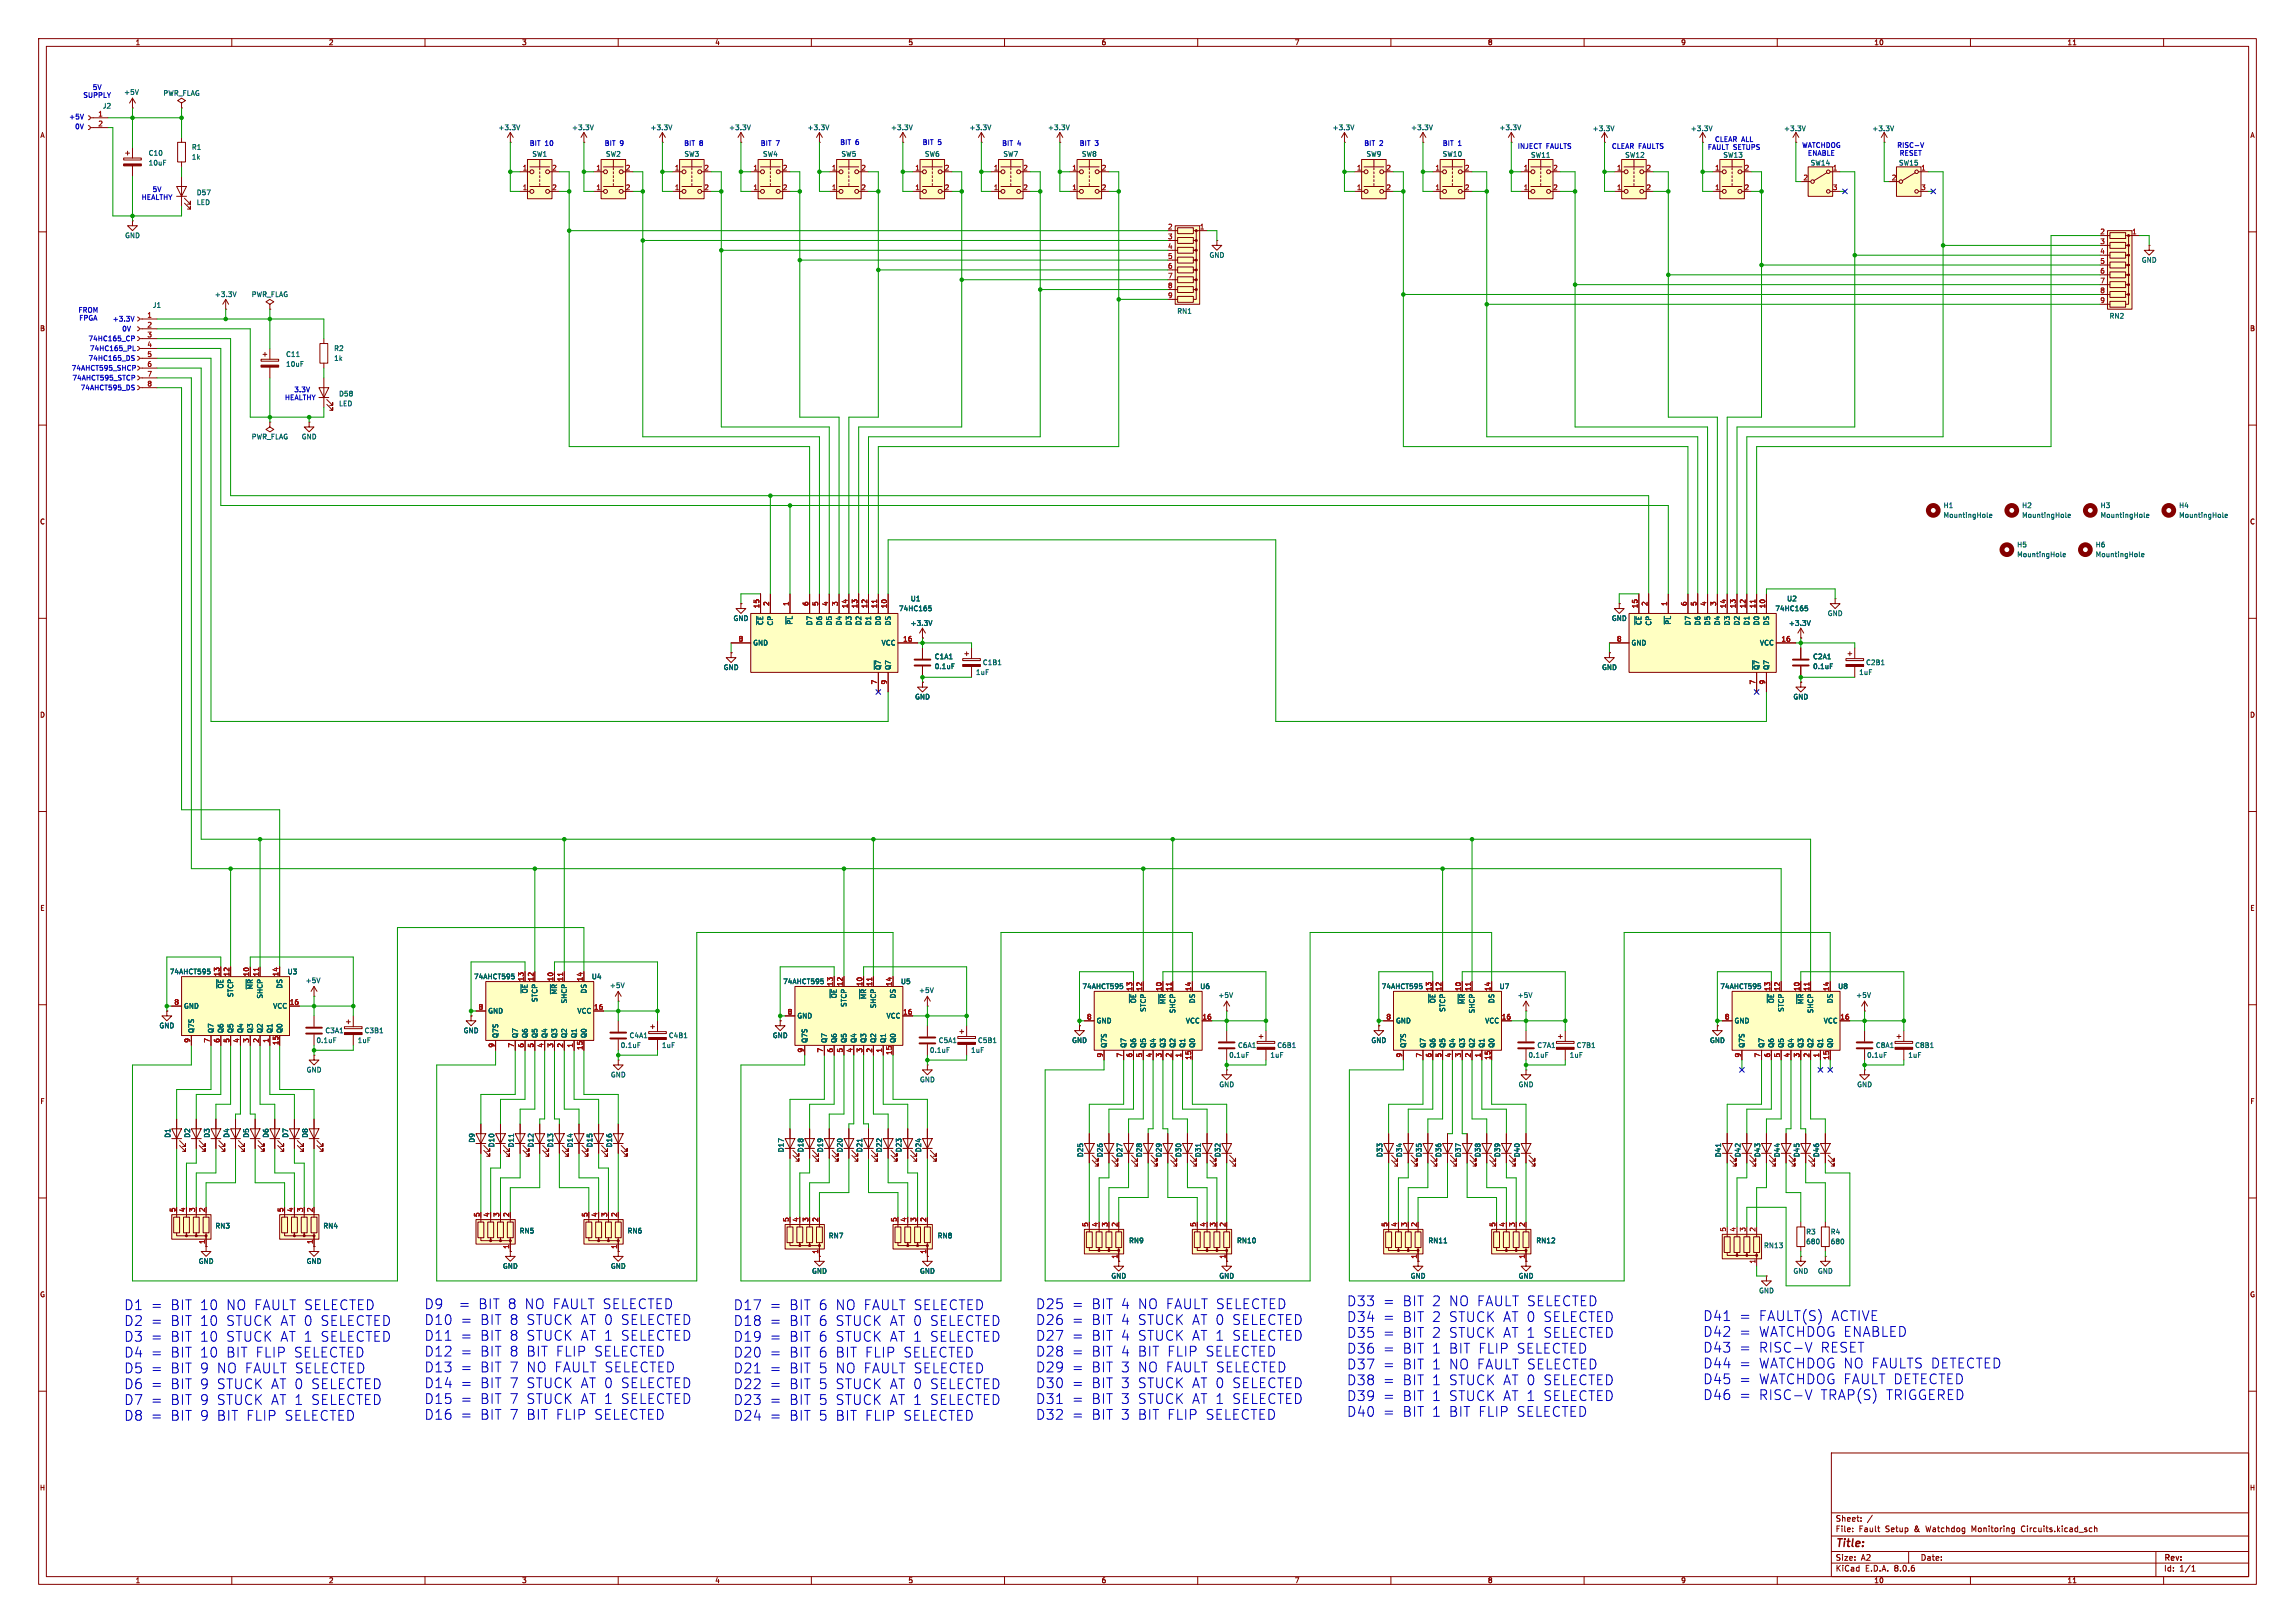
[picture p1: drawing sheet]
<svg xmlns="http://www.w3.org/2000/svg" width="594mm" height="420mm" viewBox="0 0 594 420" stroke-linecap="round" stroke-linejoin="round" font-family="sans-serif">
<defs><g id="words">
<g font-size="3.5" fill="#0000c2">
<text x="32" y="339.2">D1 =</text>
<text x="43.9" y="339.2">BIT 10</text>
<text x="58.2" y="339.2">NO FAULT SELECTED</text>
<text x="109.7" y="339">D9</text>
<text x="118.5" y="339">=</text>
<text x="123.5" y="339">BIT 8 NO FAULT SELECTED</text>
<text x="189.7" y="339.2">D17</text>
<text x="199" y="339.2">=</text>
<text x="204" y="339.2">BIT 6 NO FAULT SELECTED</text>
<text x="268" y="339">D25</text>
<text x="277.2" y="339">=</text>
<text x="282.3" y="339">BIT 4 NO FAULT SELECTED</text>
<text x="348.5" y="338.2">D33</text>
<text x="357.8" y="338.2">=</text>
<text x="362.8" y="338.2">BIT 2 NO FAULT SELECTED</text>
<text x="32" y="343.3">D2 =</text>
<text x="32" y="347.4">D3 =</text>
<text x="43.9" y="343.3">BIT 10</text>
<text x="43.9" y="347.4">BIT 10</text>
<text x="58.2" y="343.3">STUCK AT 0 SELECTED</text>
<text x="58.2" y="347.4">STUCK AT 1 SELECTED</text>
<text x="109.7" y="343.1">D10</text>
<text x="109.7" y="347.2">D11</text>
<text x="119" y="343.1">=</text>
<text x="119" y="347.2">=</text>
<text x="124" y="343.1">BIT 8 STUCK AT 0 SELECTED</text>
<text x="124" y="347.2">BIT 8 STUCK AT 1 SELECTED</text>
<text x="189.7" y="343.3">D18</text>
<text x="189.7" y="347.4">D19</text>
<text x="199" y="343.3">=</text>
<text x="199" y="347.4">=</text>
<text x="204" y="343.3">BIT 6 STUCK AT 0 SELECTED</text>
<text x="204" y="347.4">BIT 6 STUCK AT 1 SELECTED</text>
<text x="268" y="343.1">D26</text>
<text x="268" y="347.2">D27</text>
<text x="277.2" y="343.1">=</text>
<text x="277.2" y="347.2">=</text>
<text x="282.3" y="343.1">BIT 4 STUCK AT 0 SELECTED</text>
<text x="282.3" y="347.2">BIT 4 STUCK AT 1 SELECTED</text>
<text x="348.5" y="342.3">D34</text>
<text x="348.5" y="346.4">D35</text>
<text x="357.8" y="342.3">=</text>
<text x="357.8" y="346.4">=</text>
<text x="362.8" y="342.3">BIT 2 STUCK AT 0 SELECTED</text>
<text x="362.8" y="346.4">BIT 2 STUCK AT 1 SELECTED</text>
<text x="440.7" y="342.1">D41</text>
<text x="440.7" y="346.1">D42</text>
<text x="450" y="342.1">=</text>
<text x="450" y="346.1">=</text>
<text x="455" y="342.1">FAULT(S)</text>
<text x="455" y="346.1">WATCHDOG ENABLED</text>
<text x="473.7" y="342.1">ACTIVE</text>
<text x="32" y="351.5">D4 =</text>
<text x="43.9" y="351.5">BIT 10</text>
<text x="58.2" y="351.5">BIT FLIP SELECTED</text>
<text x="109.7" y="351.2">D12</text>
<text x="119" y="351.2">=</text>
<text x="124" y="351.2">BIT 8 BIT FLIP SELECTED</text>
<text x="189.7" y="351.5">D20</text>
<text x="199" y="351.5">=</text>
<text x="204" y="351.5">BIT 6 BIT FLIP SELECTED</text>
<text x="268" y="351.2">D28</text>
<text x="277.2" y="351.2">=</text>
<text x="282.3" y="351.2">BIT 4 BIT FLIP SELECTED</text>
<text x="348.5" y="350.5">D36</text>
<text x="357.8" y="350.5">=</text>
<text x="362.8" y="350.5">BIT 1 BIT FLIP SELECTED</text>
<text x="440.7" y="350.2">D43</text>
<text x="450" y="350.2">=</text>
<text x="455" y="350.2">RISC-V</text>
<text x="470.9" y="350.2">RESET</text>
<text x="32" y="355.6">D5 =</text>
<text x="32" y="359.7">D6 =</text>
<text x="43.9" y="355.6">BIT 9 NO FAULT SELECTED</text>
<text x="43.9" y="359.7">BIT 9 STUCK AT 0 SELECTED</text>
<text x="109.7" y="355.3">D13</text>
<text x="109.7" y="359.4">D14</text>
<text x="119" y="355.3">=</text>
<text x="119" y="359.4">=</text>
<text x="124" y="355.3">BIT 7 NO FAULT SELECTED</text>
<text x="124" y="359.4">BIT 7 STUCK AT 0 SELECTED</text>
<text x="189.7" y="355.6">D21</text>
<text x="189.7" y="359.7">D22</text>
<text x="199" y="355.6">=</text>
<text x="199" y="359.7">=</text>
<text x="204" y="355.6">BIT 5 NO FAULT SELECTED</text>
<text x="204" y="359.7">BIT 5 STUCK AT 0 SELECTED</text>
<text x="268" y="355.3">D29</text>
<text x="268" y="359.4">D30</text>
<text x="277.2" y="355.3">=</text>
<text x="277.2" y="359.4">=</text>
<text x="282.3" y="355.3">BIT 3 NO FAULT SELECTED</text>
<text x="282.3" y="359.4">BIT 3 STUCK AT 0 SELECTED</text>
<text x="348.5" y="354.6">D37</text>
<text x="348.5" y="358.7">D38</text>
<text x="357.8" y="354.6">=</text>
<text x="357.8" y="358.7">=</text>
<text x="362.8" y="354.6">BIT 1 NO FAULT SELECTED</text>
<text x="362.8" y="358.7">BIT 1 STUCK AT 0 SELECTED</text>
<text x="440.7" y="354.3">D44</text>
<text x="440.7" y="358.4">D45</text>
<text x="450" y="354.3">=</text>
<text x="450" y="358.4">=</text>
<text x="455" y="354.3">WATCHDOG NO FAULTS DETECTED</text>
<text x="455" y="358.4">WATCHDOG FAULT DETECTED</text>
<text x="32" y="363.8">D7 =</text>
<text x="43.9" y="363.8">BIT 9 STUCK AT 1 SELECTED</text>
<text x="109.7" y="363.5">D15</text>
<text x="119" y="363.5">=</text>
<text x="124" y="363.5">BIT 7 STUCK AT 1 SELECTED</text>
<text x="189.7" y="363.8">D23</text>
<text x="199" y="363.8">=</text>
<text x="204" y="363.8">BIT 5 STUCK AT 1 SELECTED</text>
<text x="268" y="363.5">D31</text>
<text x="277.2" y="363.5">=</text>
<text x="282.3" y="363.5">BIT 3 STUCK AT 1 SELECTED</text>
<text x="348.5" y="362.8">D39</text>
<text x="357.8" y="362.8">=</text>
<text x="362.8" y="362.8">BIT 1 STUCK AT 1 SELECTED</text>
<text x="440.7" y="362.5">D46</text>
<text x="450" y="362.5">=</text>
<text x="455" y="362.5">RISC-V</text>
<text x="470.9" y="362.5">TRAP(S)</text>
<text x="487.8" y="362.5">TRIGGERED</text>
<text x="32" y="367.9">D8 =</text>
<text x="43.9" y="367.9">BIT 9 BIT FLIP SELECTED</text>
<text x="109.7" y="367.6">D16</text>
<text x="119" y="367.6">=</text>
<text x="124" y="367.6">BIT 7 BIT FLIP SELECTED</text>
<text x="189.7" y="367.9">D24</text>
<text x="199" y="367.9">=</text>
<text x="204" y="367.9">BIT 5 BIT FLIP SELECTED</text>
<text x="268" y="367.6">D32</text>
<text x="277.2" y="367.6">=</text>
<text x="282.3" y="367.6">BIT 3 BIT FLIP SELECTED</text>
<text x="348.5" y="366.8">D40</text>
<text x="357.8" y="366.8">=</text>
<text x="362.8" y="366.8">BIT 1 BIT FLIP SELECTED</text>
</g>
<text font-size="2.8" fill="#840000" x="475" y="400.9">Title:</text>
<g font-size="2.1" fill="#840000">
<text x="475" y="394">Sheet:</text>
<text x="475" y="396.7">File:</text>
<text x="481.1" y="396.7">Fault</text>
<text x="488" y="396.7">Setup</text>
<text x="495.6" y="396.7">&amp;</text>
<text x="498.8" y="396.7">Watchdog</text>
<text x="510.7" y="396.7">Monitoring</text>
<text x="523.7" y="396.7">Circuits.kicad_sch</text>
<text x="475" y="406.9">KiCad</text>
<text x="475" y="404.1">Size:</text>
<text x="481.7" y="404.1">A2</text>
<text x="482.7" y="406.9">E.D.A.</text>
<text x="490.3" y="406.9">8.0.6</text>
<text x="497" y="404.1">Date:</text>
<text x="560" y="404.3">Rev:</text>
<text x="560" y="406.9">Id:</text>
<text x="564.1" y="406.9">1/1</text>
</g>
<g font-size="1.8" fill="#840000">
<text x="35" y="11.9">1</text>
<text x="85" y="11.9">2</text>
<text x="135" y="11.9">3</text>
<text x="185" y="11.9">4</text>
<text x="235" y="11.9">5</text>
<text x="285" y="11.9">6</text>
<text x="335" y="11.9">7</text>
<text x="385" y="11.9">8</text>
<text x="435" y="11.9">9</text>
<text x="485" y="11.9">10</text>
<text x="535" y="11.9">11</text>
<text x="10.3" y="35.9">A</text>
<text x="582.3" y="35.9">A</text>
<text x="10.3" y="85.9">B</text>
<text x="582.3" y="85.9">B</text>
<text x="10.3" y="135.9">C</text>
<text x="582.3" y="135.9">C</text>
<text x="10.3" y="185.9">D</text>
<text x="582.3" y="185.9">D</text>
<text x="10.3" y="235.9">E</text>
<text x="582.3" y="235.9">E</text>
<text x="10.3" y="285.9">F</text>
<text x="582.3" y="285.9">F</text>
<text x="10.3" y="335.9">G</text>
<text x="582.3" y="335.9">G</text>
<text x="10.2" y="385.9">H</text>
<text x="582.2" y="385.9">H</text>
<text x="35" y="409.9">1</text>
<text x="85" y="409.9">2</text>
<text x="135" y="409.9">3</text>
<text x="185" y="409.9">4</text>
<text x="235" y="409.9">5</text>
<text x="285" y="409.9">6</text>
<text x="335" y="409.9">7</text>
<text x="385" y="409.9">8</text>
<text x="435" y="409.9">9</text>
<text x="485" y="409.9">10</text>
<text x="535" y="409.9">11</text>
</g>
<g font-size="1.8" fill="#0000c2">
<text x="23.9" y="23.5">5V</text>
<text x="21.4" y="25.5">SUPPLY</text>
<text x="17.8" y="31.1">+5V</text>
<text x="19.3" y="33.6">0V</text>
<text x="137" y="38">BIT</text>
<text x="141" y="38">10</text>
<text x="156.4" y="38">BIT</text>
<text x="160.4" y="38">9</text>
<text x="177" y="38">BIT</text>
<text x="181" y="38">8</text>
<text x="196.8" y="38">BIT</text>
<text x="200.8" y="38">7</text>
<text x="217.4" y="37.7">BIT</text>
<text x="221.4" y="37.7">6</text>
<text x="238.7" y="37.7">BIT</text>
<text x="242.7" y="37.7">5</text>
<text x="259.3" y="38">BIT</text>
<text x="263.3" y="38">4</text>
<text x="279.3" y="38">BIT</text>
<text x="283.3" y="38">3</text>
<text x="353" y="38">BIT</text>
<text x="357" y="38">2</text>
<text x="373.3" y="38">BIT</text>
<text x="377.3" y="38">1</text>
<text x="392.7" y="38.7">INJECT</text>
<text x="400.2" y="38.7">FAULTS</text>
<text x="417.1" y="38.7">CLEAR FAULTS</text>
<text x="441.9" y="39">FAULT SETUPS</text>
<text x="443.8" y="36.9">CLEAR ALL</text>
<text x="466.3" y="38.5">WATCHDOG</text>
<text x="467.8" y="40.5">ENABLE</text>
<text x="490.9" y="38.5">RISC-V</text>
<text x="491.6" y="40.5">RESET</text>
<text x="36.5" y="51.9">HEALTHY</text>
<text x="39.4" y="49.9">5V</text>
<text x="20.2" y="81.1">FROM</text>
<text x="20.4" y="83.2">FPGA</text>
<text x="29.1" y="83.4">+3.3V</text>
<text x="22.8" y="88.5">74HC165_CP</text>
<text x="31.5" y="86">0V</text>
<text x="22.8" y="93.6">74HC165_DS</text>
<text x="23.2" y="91">74HC165_PL</text>
<text x="18.4" y="96.1">74AHCT595_SHCP</text>
<text x="18.6" y="98.7">74AHCT595_STCP</text>
<text x="20.8" y="101.2">74AHCT595_DS</text>
<text x="76.3" y="101.7">3.3V</text>
<text x="73.6" y="103.7">HEALTHY</text>
</g>
<g font-size="1.8" fill="#006464">
<text x="26.5" y="28.3">J2</text>
<text x="32" y="24.7">+5V</text>
<text x="42.2" y="25">PWR_FLAG</text>
<text x="128.9" y="33.9">+3.3V</text>
<text x="147.9" y="33.9">+3.3V</text>
<text x="168.3" y="33.9">+3.3V</text>
<text x="188.6" y="33.9">+3.3V</text>
<text x="208.9" y="33.9">+3.3V</text>
<text x="230.5" y="33.9">+3.3V</text>
<text x="250.8" y="33.9">+3.3V</text>
<text x="271.1" y="33.9">+3.3V</text>
<text x="344.8" y="33.9">+3.3V</text>
<text x="365.1" y="33.9">+3.3V</text>
<text x="388" y="33.9">+3.3V</text>
<text x="412.1" y="34.1">+3.3V</text>
<text x="437.5" y="34.1">+3.3V</text>
<text x="461.6" y="34.1">+3.3V</text>
<text x="484.5" y="34.1">+3.3V</text>
<text x="38.4" y="40.5">C10</text>
<text x="49.5" y="39">R1</text>
<text x="49.5" y="41.5">1k</text>
<text x="137.7" y="40.7">SW1</text>
<text x="156.7" y="40.7">SW2</text>
<text x="177" y="40.7">SW3</text>
<text x="197.4" y="40.7">SW4</text>
<text x="217.7" y="40.7">SW5</text>
<text x="239.3" y="40.7">SW6</text>
<text x="259.6" y="40.7">SW7</text>
<text x="279.9" y="40.7">SW8</text>
<text x="353.6" y="40.7">SW9</text>
<text x="373.3" y="40.7">SW10</text>
<text x="396.1" y="41">SW11</text>
<text x="420.5" y="41">SW12</text>
<text x="445.9" y="41">SW13</text>
<text x="38.4" y="43">10uF</text>
<text x="468.5" y="43">SW14</text>
<text x="491.4" y="43">SW15</text>
<text x="50.8" y="53.3">LED</text>
<text x="50.8" y="50.7">D57</text>
<text x="32.3" y="61.8">GND</text>
<text x="312.9" y="66.9">GND</text>
<text x="554.2" y="68.2">GND</text>
<text x="55.5" y="77.1">+3.3V</text>
<text x="65" y="77.1">PWR_FLAG</text>
<text x="39.4" y="79.9">J1</text>
<text x="304.6" y="81.4">RN1</text>
<text x="545.9" y="82.7">RN2</text>
<text x="73.9" y="92.6">C11</text>
<text x="73.9" y="95.1">10uF</text>
<text x="86.4" y="91">R2</text>
<text x="86.4" y="93.6">1k</text>
<text x="87.6" y="105.3">LED</text>
<text x="87.6" y="102.8">D58</text>
<text x="65" y="113.9">PWR_FLAG</text>
<text x="78" y="113.9">GND</text>
<text x="502.9" y="131.7">H1</text>
<text x="523.3" y="131.7">H2</text>
<text x="543.6" y="131.7">H3</text>
<text x="563.9" y="131.7">H4</text>
<text x="502.9" y="134.2">MountingHole</text>
<text x="523.3" y="134.2">MountingHole</text>
<text x="543.6" y="134.2">MountingHole</text>
<text x="563.9" y="134.2">MountingHole</text>
<text x="522" y="141.8">H5</text>
<text x="542.3" y="141.8">H6</text>
<text x="522" y="144.4">MountingHole</text>
<text x="542.3" y="144.4">MountingHole</text>
<text x="235.6" y="155.8">U1</text>
<text x="462.4" y="155.8">U2</text>
<text x="189.7" y="160.9">GND</text>
<text x="197.7" y="161.9" transform="rotate(-90 197.7 161.9)">~{CE}</text>
<text x="205.3" y="161.8" transform="rotate(-90 205.3 161.8)">~{PL}</text>
<text x="210.4" y="161.9" transform="rotate(-90 210.4 161.9)">D7</text>
<text x="213" y="161.9" transform="rotate(-90 213 161.9)">D6</text>
<text x="215.5" y="161.9" transform="rotate(-90 215.5 161.9)">D5</text>
<text x="218" y="161.9" transform="rotate(-90 218 161.9)">D4</text>
<text x="220.6" y="161.9" transform="rotate(-90 220.6 161.9)">D3</text>
<text x="223.1" y="161.9" transform="rotate(-90 223.1 161.9)">D2</text>
<text x="225.7" y="161.9" transform="rotate(-90 225.7 161.9)">D1</text>
<text x="228.2" y="161.9" transform="rotate(-90 228.2 161.9)">D0</text>
<text x="230.7" y="161.9" transform="rotate(-90 230.7 161.9)">DS</text>
<text x="232.6" y="158.3">74HC165</text>
<text x="417.1" y="160.9">GND</text>
<text x="425" y="161.9" transform="rotate(-90 425 161.9)">~{CE}</text>
<text x="432.7" y="161.8" transform="rotate(-90 432.7 161.8)">~{PL}</text>
<text x="437.7" y="161.9" transform="rotate(-90 437.7 161.9)">D7</text>
<text x="440.3" y="161.9" transform="rotate(-90 440.3 161.9)">D6</text>
<text x="442.8" y="161.9" transform="rotate(-90 442.8 161.9)">D5</text>
<text x="445.4" y="161.9" transform="rotate(-90 445.4 161.9)">D4</text>
<text x="447.9" y="161.9" transform="rotate(-90 447.9 161.9)">D3</text>
<text x="450.4" y="161.9" transform="rotate(-90 450.4 161.9)">D2</text>
<text x="453" y="161.9" transform="rotate(-90 453 161.9)">D1</text>
<text x="455.5" y="161.9" transform="rotate(-90 455.5 161.9)">D0</text>
<text x="458.1" y="161.9" transform="rotate(-90 458.1 161.9)">DS</text>
<text x="459.4" y="158.3">74HC165</text>
<text x="472.9" y="159.6">GND</text>
<text x="194.8" y="167.2">GND</text>
<text x="200.3" y="162" transform="rotate(-90 200.3 162)">CP</text>
<text x="228.1" y="167.2">VCC</text>
<text x="235.6" y="162.2">+3.3V</text>
<text x="422.1" y="167.2">GND</text>
<text x="427.6" y="162" transform="rotate(-90 427.6 162)">CP</text>
<text x="455.4" y="167.2">VCC</text>
<text x="462.9" y="162.2">+3.3V</text>
<text x="187.2" y="173.6">GND</text>
<text x="228.2" y="173.5" transform="rotate(-90 228.2 173.5)">~{Q7}</text>
<text x="230.7" y="173.5" transform="rotate(-90 230.7 173.5)">Q7</text>
<text x="241.8" y="170.8">C1A1</text>
<text x="241.8" y="173.3">0.1uF</text>
<text x="254.3" y="172.3">C1B1</text>
<text x="414.5" y="173.6">GND</text>
<text x="455.5" y="173.5" transform="rotate(-90 455.5 173.5)">~{Q7}</text>
<text x="458.1" y="173.5" transform="rotate(-90 458.1 173.5)">Q7</text>
<text x="469.1" y="170.8">C2A1</text>
<text x="469.1" y="173.3">0.1uF</text>
<text x="482.9" y="172.3">C2B1</text>
<text x="252.5" y="174.9">1uF</text>
<text x="481.1" y="174.9">1uF</text>
<text x="236.7" y="181.2">GND</text>
<text x="464.1" y="181.2">GND</text>
<text x="43.8" y="252.3">74AHCT595</text>
<text x="58" y="255.9" transform="rotate(-90 58 255.9)">~{OE}</text>
<text x="65.6" y="256.2" transform="rotate(-90 65.6 256.2)">~{MR}</text>
<text x="73.3" y="255.9" transform="rotate(-90 73.3 255.9)">DS</text>
<text x="74.3" y="252.3">U3</text>
<text x="79" y="254.6">+5V</text>
<text x="122.6" y="253.6">74AHCT595</text>
<text x="136.8" y="257.2" transform="rotate(-90 136.8 257.2)">~{OE}</text>
<text x="144.4" y="257.4" transform="rotate(-90 144.4 257.4)">~{MR}</text>
<text x="152" y="257.2" transform="rotate(-90 152 257.2)">DS</text>
<text x="153.1" y="253.6">U4</text>
<text x="157.7" y="255.9">+5V</text>
<text x="202.6" y="254.9">74AHCT595</text>
<text x="233.1" y="254.9">U5</text>
<text x="237.7" y="257.1">+5V</text>
<text x="280" y="256.1">74AHCT595</text>
<text x="310.5" y="256.1">U6</text>
<text x="357.5" y="256.1">74AHCT595</text>
<text x="388" y="256.1">U7</text>
<text x="445.1" y="256.1">74AHCT595</text>
<text x="475.6" y="256.1">U8</text>
<text x="47.5" y="261.2">GND</text>
<text x="60.6" y="258.2" transform="rotate(-90 60.6 258.2)">STCP</text>
<text x="68.2" y="258.5" transform="rotate(-90 68.2 258.5)">SHCP</text>
<text x="70.6" y="261.2">VCC</text>
<text x="126.2" y="262.5">GND</text>
<text x="139.3" y="259.4" transform="rotate(-90 139.3 259.4)">STCP</text>
<text x="146.9" y="259.8" transform="rotate(-90 146.9 259.8)">SHCP</text>
<text x="149.3" y="262.5">VCC</text>
<text x="206.2" y="263.8">GND</text>
<text x="216.8" y="258.5" transform="rotate(-90 216.8 258.5)">~{OE}</text>
<text x="219.3" y="260.7" transform="rotate(-90 219.3 260.7)">STCP</text>
<text x="224.4" y="258.7" transform="rotate(-90 224.4 258.7)">~{MR}</text>
<text x="226.9" y="261.1" transform="rotate(-90 226.9 261.1)">SHCP</text>
<text x="229.3" y="263.8">VCC</text>
<text x="232" y="258.5" transform="rotate(-90 232 258.5)">DS</text>
<text x="294.2" y="259.7" transform="rotate(-90 294.2 259.7)">~{OE}</text>
<text x="296.8" y="262" transform="rotate(-90 296.8 262)">STCP</text>
<text x="301.9" y="260" transform="rotate(-90 301.9 260)">~{MR}</text>
<text x="304.4" y="262.3" transform="rotate(-90 304.4 262.3)">SHCP</text>
<text x="309.5" y="259.7" transform="rotate(-90 309.5 259.7)">DS</text>
<text x="315.2" y="258.4">+5V</text>
<text x="371.7" y="259.7" transform="rotate(-90 371.7 259.7)">~{OE}</text>
<text x="374.2" y="262" transform="rotate(-90 374.2 262)">STCP</text>
<text x="379.3" y="260" transform="rotate(-90 379.3 260)">~{MR}</text>
<text x="381.9" y="262.3" transform="rotate(-90 381.9 262.3)">SHCP</text>
<text x="386.9" y="259.7" transform="rotate(-90 386.9 259.7)">DS</text>
<text x="392.7" y="258.4">+5V</text>
<text x="459.3" y="259.7" transform="rotate(-90 459.3 259.7)">~{OE}</text>
<text x="461.9" y="262" transform="rotate(-90 461.9 262)">STCP</text>
<text x="467" y="260" transform="rotate(-90 467 260)">~{MR}</text>
<text x="469.5" y="262.3" transform="rotate(-90 469.5 262.3)">SHCP</text>
<text x="474.6" y="259.7" transform="rotate(-90 474.6 259.7)">DS</text>
<text x="480.3" y="258.4">+5V</text>
<text x="41.1" y="266.3">GND</text>
<text x="50.4" y="267.5" transform="rotate(-90 50.4 267.5)">Q7S</text>
<text x="55.5" y="267.5" transform="rotate(-90 55.5 267.5)">Q7</text>
<text x="58" y="267.5" transform="rotate(-90 58 267.5)">Q6</text>
<text x="60.6" y="267.5" transform="rotate(-90 60.6 267.5)">Q5</text>
<text x="63.1" y="267.5" transform="rotate(-90 63.1 267.5)">Q4</text>
<text x="65.6" y="267.5" transform="rotate(-90 65.6 267.5)">Q3</text>
<text x="68.2" y="267.5" transform="rotate(-90 68.2 267.5)">Q2</text>
<text x="70.7" y="267.5" transform="rotate(-90 70.7 267.5)">Q1</text>
<text x="73.3" y="267.5" transform="rotate(-90 73.3 267.5)">Q0</text>
<text x="84.1" y="267.6">C3A1</text>
<text x="94.2" y="267.6">C3B1</text>
<text x="119.9" y="267.6">GND</text>
<text x="129.1" y="268.7" transform="rotate(-90 129.1 268.7)">Q7S</text>
<text x="134.2" y="268.7" transform="rotate(-90 134.2 268.7)">Q7</text>
<text x="136.8" y="268.7" transform="rotate(-90 136.8 268.7)">Q6</text>
<text x="139.3" y="268.7" transform="rotate(-90 139.3 268.7)">Q5</text>
<text x="141.8" y="268.7" transform="rotate(-90 141.8 268.7)">Q4</text>
<text x="144.4" y="268.7" transform="rotate(-90 144.4 268.7)">Q3</text>
<text x="146.9" y="268.7" transform="rotate(-90 146.9 268.7)">Q2</text>
<text x="149.5" y="268.7" transform="rotate(-90 149.5 268.7)">Q1</text>
<text x="152" y="268.7" transform="rotate(-90 152 268.7)">Q0</text>
<text x="162.8" y="268.8">C4A1</text>
<text x="173" y="268.8">C4B1</text>
<text x="199.9" y="268.8">GND</text>
<text x="283.7" y="265">GND</text>
<text x="306.8" y="265">VCC</text>
<text x="361.2" y="265">GND</text>
<text x="384.3" y="265">VCC</text>
<text x="448.8" y="265">GND</text>
<text x="471.9" y="265">VCC</text>
<text x="81.8" y="270.1">0.1uF</text>
<text x="92.5" y="270.1">1uF</text>
<text x="160.5" y="271.4">0.1uF</text>
<text x="171.2" y="271.4">1uF</text>
<text x="209.1" y="270" transform="rotate(-90 209.1 270)">Q7S</text>
<text x="214.2" y="270" transform="rotate(-90 214.2 270)">Q7</text>
<text x="216.8" y="270" transform="rotate(-90 216.8 270)">Q6</text>
<text x="219.3" y="270" transform="rotate(-90 219.3 270)">Q5</text>
<text x="221.8" y="270" transform="rotate(-90 221.8 270)">Q4</text>
<text x="224.4" y="270" transform="rotate(-90 224.4 270)">Q3</text>
<text x="226.9" y="270" transform="rotate(-90 226.9 270)">Q2</text>
<text x="229.5" y="270" transform="rotate(-90 229.5 270)">Q1</text>
<text x="232" y="270" transform="rotate(-90 232 270)">Q0</text>
<text x="240.5" y="272.6">0.1uF</text>
<text x="242.8" y="270.1">C5A1</text>
<text x="251.2" y="272.6">1uF</text>
<text x="253" y="270.1">C5B1</text>
<text x="277.4" y="270.1">GND</text>
<text x="286.6" y="271.3" transform="rotate(-90 286.6 271.3)">Q7S</text>
<text x="291.7" y="271.3" transform="rotate(-90 291.7 271.3)">Q7</text>
<text x="294.2" y="271.3" transform="rotate(-90 294.2 271.3)">Q6</text>
<text x="296.8" y="271.3" transform="rotate(-90 296.8 271.3)">Q5</text>
<text x="299.3" y="271.3" transform="rotate(-90 299.3 271.3)">Q4</text>
<text x="301.9" y="271.3" transform="rotate(-90 301.9 271.3)">Q3</text>
<text x="304.4" y="271.3" transform="rotate(-90 304.4 271.3)">Q2</text>
<text x="306.9" y="271.3" transform="rotate(-90 306.9 271.3)">Q1</text>
<text x="309.5" y="271.3" transform="rotate(-90 309.5 271.3)">Q0</text>
<text x="318" y="273.9">0.1uF</text>
<text x="320.3" y="271.4">C6A1</text>
<text x="328.7" y="273.9">1uF</text>
<text x="330.5" y="271.4">C6B1</text>
<text x="354.8" y="270.1">GND</text>
<text x="364.1" y="271.3" transform="rotate(-90 364.1 271.3)">Q7S</text>
<text x="369.2" y="271.3" transform="rotate(-90 369.2 271.3)">Q7</text>
<text x="371.7" y="271.3" transform="rotate(-90 371.7 271.3)">Q6</text>
<text x="374.2" y="271.3" transform="rotate(-90 374.2 271.3)">Q5</text>
<text x="376.8" y="271.3" transform="rotate(-90 376.8 271.3)">Q4</text>
<text x="379.3" y="271.3" transform="rotate(-90 379.3 271.3)">Q3</text>
<text x="381.9" y="271.3" transform="rotate(-90 381.9 271.3)">Q2</text>
<text x="384.4" y="271.3" transform="rotate(-90 384.4 271.3)">Q1</text>
<text x="386.9" y="271.3" transform="rotate(-90 386.9 271.3)">Q0</text>
<text x="395.5" y="273.9">0.1uF</text>
<text x="397.8" y="271.4">C7A1</text>
<text x="406.2" y="273.9">1uF</text>
<text x="407.9" y="271.4">C7B1</text>
<text x="442.5" y="270.1">GND</text>
<text x="451.7" y="271.3" transform="rotate(-90 451.7 271.3)">Q7S</text>
<text x="456.8" y="271.3" transform="rotate(-90 456.8 271.3)">Q7</text>
<text x="459.3" y="271.3" transform="rotate(-90 459.3 271.3)">Q6</text>
<text x="461.9" y="271.3" transform="rotate(-90 461.9 271.3)">Q5</text>
<text x="464.4" y="271.3" transform="rotate(-90 464.4 271.3)">Q4</text>
<text x="467" y="271.3" transform="rotate(-90 467 271.3)">Q3</text>
<text x="469.5" y="271.3" transform="rotate(-90 469.5 271.3)">Q2</text>
<text x="472" y="271.3" transform="rotate(-90 472 271.3)">Q1</text>
<text x="474.6" y="271.3" transform="rotate(-90 474.6 271.3)">Q0</text>
<text x="483.1" y="273.9">0.1uF</text>
<text x="485.4" y="271.4">C8A1</text>
<text x="493.8" y="273.9">1uF</text>
<text x="495.6" y="271.4">C8B1</text>
<text x="79.2" y="277.7">GND</text>
<text x="158" y="279">GND</text>
<text x="238" y="280.3">GND</text>
<text x="315.5" y="281.5">GND</text>
<text x="392.9" y="281.5">GND</text>
<text x="480.6" y="281.5">GND</text>
<text x="44.3" y="294.5" transform="rotate(-90 44.3 294.5)">D1</text>
<text x="49.4" y="294.5" transform="rotate(-90 49.4 294.5)">D2</text>
<text x="54.5" y="294.5" transform="rotate(-90 54.5 294.5)">D3</text>
<text x="59.5" y="294.5" transform="rotate(-90 59.5 294.5)">D4</text>
<text x="64.6" y="294.5" transform="rotate(-90 64.6 294.5)">D5</text>
<text x="69.7" y="294.5" transform="rotate(-90 69.7 294.5)">D6</text>
<text x="74.8" y="294.5" transform="rotate(-90 74.8 294.5)">D7</text>
<text x="79.9" y="294.5" transform="rotate(-90 79.9 294.5)">D8</text>
<text x="123" y="295.8" transform="rotate(-90 123 295.8)">D9</text>
<text x="128.1" y="297" transform="rotate(-90 128.1 297)">D10</text>
<text x="133.2" y="297" transform="rotate(-90 133.2 297)">D11</text>
<text x="138.3" y="297" transform="rotate(-90 138.3 297)">D12</text>
<text x="143.4" y="297" transform="rotate(-90 143.4 297)">D13</text>
<text x="148.4" y="297" transform="rotate(-90 148.4 297)">D14</text>
<text x="153.5" y="297" transform="rotate(-90 153.5 297)">D15</text>
<text x="158.6" y="297" transform="rotate(-90 158.6 297)">D16</text>
<text x="203" y="298.3" transform="rotate(-90 203 298.3)">D17</text>
<text x="208.1" y="298.3" transform="rotate(-90 208.1 298.3)">D18</text>
<text x="213.2" y="298.3" transform="rotate(-90 213.2 298.3)">D19</text>
<text x="218.3" y="298.3" transform="rotate(-90 218.3 298.3)">D20</text>
<text x="223.4" y="298.3" transform="rotate(-90 223.4 298.3)">D21</text>
<text x="228.4" y="298.3" transform="rotate(-90 228.4 298.3)">D22</text>
<text x="233.5" y="298.3" transform="rotate(-90 233.5 298.3)">D23</text>
<text x="238.6" y="298.3" transform="rotate(-90 238.6 298.3)">D24</text>
<text x="280.5" y="299.6" transform="rotate(-90 280.5 299.6)">D25</text>
<text x="285.6" y="299.6" transform="rotate(-90 285.6 299.6)">D26</text>
<text x="290.7" y="299.6" transform="rotate(-90 290.7 299.6)">D27</text>
<text x="295.8" y="299.6" transform="rotate(-90 295.8 299.6)">D28</text>
<text x="300.8" y="299.6" transform="rotate(-90 300.8 299.6)">D29</text>
<text x="305.9" y="299.6" transform="rotate(-90 305.9 299.6)">D30</text>
<text x="311" y="299.6" transform="rotate(-90 311 299.6)">D31</text>
<text x="316.1" y="299.6" transform="rotate(-90 316.1 299.6)">D32</text>
<text x="358" y="299.6" transform="rotate(-90 358 299.6)">D33</text>
<text x="363.1" y="299.6" transform="rotate(-90 363.1 299.6)">D34</text>
<text x="368.1" y="299.6" transform="rotate(-90 368.1 299.6)">D35</text>
<text x="373.2" y="299.6" transform="rotate(-90 373.2 299.6)">D36</text>
<text x="378.3" y="299.6" transform="rotate(-90 378.3 299.6)">D37</text>
<text x="383.4" y="299.6" transform="rotate(-90 383.4 299.6)">D38</text>
<text x="388.5" y="299.6" transform="rotate(-90 388.5 299.6)">D39</text>
<text x="393.5" y="299.6" transform="rotate(-90 393.5 299.6)">D40</text>
<text x="445.6" y="299.6" transform="rotate(-90 445.6 299.6)">D41</text>
<text x="450.7" y="299.6" transform="rotate(-90 450.7 299.6)">D42</text>
<text x="455.8" y="299.6" transform="rotate(-90 455.8 299.6)">D43</text>
<text x="460.9" y="299.6" transform="rotate(-90 460.9 299.6)">D44</text>
<text x="465.9" y="299.6" transform="rotate(-90 465.9 299.6)">D45</text>
<text x="471" y="299.6" transform="rotate(-90 471 299.6)">D46</text>
<text x="55.6" y="318.1">RN3</text>
<text x="83.6" y="318.1">RN4</text>
<text x="134.4" y="319.4">RN5</text>
<text x="162.3" y="319.4">RN6</text>
<text x="214.4" y="320.6">RN7</text>
<text x="242.6" y="320.6">RN8</text>
<text x="292.1" y="321.9">RN9</text>
<text x="320.1" y="321.9">RN10</text>
<text x="369.6" y="321.9">RN11</text>
<text x="397.5" y="321.9">RN12</text>
<text x="456.4" y="323.2">RN13</text>
<text x="467.4" y="319.6">R3</text>
<text x="467.4" y="322.2">680</text>
<text x="473.7" y="319.6">R4</text>
<text x="473.7" y="322.2">680</text>
<text x="51.3" y="327.3">GND</text>
<text x="79.2" y="327.3">GND</text>
<text x="130" y="328.5">GND</text>
<text x="158" y="328.5">GND</text>
<text x="210.1" y="329.8">GND</text>
<text x="238" y="329.8">GND</text>
<text x="464.1" y="329.8">GND</text>
<text x="470.4" y="329.8">GND</text>
<text x="287.5" y="331.1">GND</text>
<text x="315.5" y="331.1">GND</text>
<text x="365" y="331.1">GND</text>
<text x="392.9" y="331.1">GND</text>
<text x="455.2" y="334.9">GND</text>
</g>
<g font-size="1.8" fill="#a90000">
<text x="25.3" y="30.2">1</text>
<text x="25.3" y="32.8">2</text>
<text x="135.2" y="44.2">1</text>
<text x="142.8" y="44.2">2</text>
<text x="154.2" y="44.2">1</text>
<text x="161.9" y="44.2">2</text>
<text x="174.6" y="44.2">1</text>
<text x="182.2" y="44.2">2</text>
<text x="194.9" y="44.2">1</text>
<text x="202.5" y="44.2">2</text>
<text x="215.2" y="44.2">1</text>
<text x="222.8" y="44.2">2</text>
<text x="236.8" y="44.2">1</text>
<text x="244.4" y="44.2">2</text>
<text x="257.1" y="44.2">1</text>
<text x="264.7" y="44.2">2</text>
<text x="277.4" y="44.2">1</text>
<text x="285" y="44.2">2</text>
<text x="351.1" y="44.2">1</text>
<text x="358.7" y="44.2">2</text>
<text x="371.4" y="44.2">1</text>
<text x="379" y="44.2">2</text>
<text x="394.3" y="44.2">1</text>
<text x="401.9" y="44.2">2</text>
<text x="418.4" y="44.2">1</text>
<text x="426" y="44.2">2</text>
<text x="443.8" y="44.2">1</text>
<text x="451.4" y="44.2">2</text>
<text x="466.7" y="46.7">2</text>
<text x="474.3" y="44.2">1</text>
<text x="489.5" y="46.7">2</text>
<text x="497.1" y="44.2">1</text>
<text x="135.2" y="49.3">1</text>
<text x="142.8" y="49.3">2</text>
<text x="154.2" y="49.3">1</text>
<text x="161.9" y="49.3">2</text>
<text x="174.6" y="49.3">1</text>
<text x="182.2" y="49.3">2</text>
<text x="194.9" y="49.3">1</text>
<text x="202.5" y="49.3">2</text>
<text x="215.2" y="49.3">1</text>
<text x="222.8" y="49.3">2</text>
<text x="236.8" y="49.3">1</text>
<text x="244.4" y="49.3">2</text>
<text x="257.1" y="49.3">1</text>
<text x="264.7" y="49.3">2</text>
<text x="277.4" y="49.3">1</text>
<text x="285" y="49.3">2</text>
<text x="351.1" y="49.3">1</text>
<text x="358.7" y="49.3">2</text>
<text x="371.4" y="49.3">1</text>
<text x="379" y="49.3">2</text>
<text x="394.3" y="49.3">1</text>
<text x="401.9" y="49.3">2</text>
<text x="418.4" y="49.3">1</text>
<text x="426" y="49.3">2</text>
<text x="443.8" y="49.3">1</text>
<text x="451.4" y="49.3">2</text>
<text x="474.3" y="49.3">3</text>
<text x="497.1" y="49.3">3</text>
<text x="302.2" y="59.4">2</text>
<text x="310.4" y="59.4">1</text>
<text x="302.2" y="62">3</text>
<text x="302.2" y="64.5">4</text>
<text x="543.5" y="60.7">2</text>
<text x="543.5" y="63.2">3</text>
<text x="543.5" y="65.8">4</text>
<text x="551.7" y="60.7">1</text>
<text x="302.2" y="67.1">5</text>
<text x="302.2" y="69.6">6</text>
<text x="543.5" y="68.3">5</text>
<text x="543.5" y="70.9">6</text>
<text x="302.2" y="72.1">7</text>
<text x="302.2" y="74.7">8</text>
<text x="302.2" y="77.2">9</text>
<text x="543.5" y="73.4">7</text>
<text x="543.5" y="75.9">8</text>
<text x="38" y="82.3">1</text>
<text x="543.5" y="78.5">9</text>
<text x="38" y="84.8">2</text>
<text x="38" y="87.4">3</text>
<text x="38" y="89.9">4</text>
<text x="38" y="92.5">5</text>
<text x="38" y="95">6</text>
<text x="38" y="97.5">7</text>
<text x="38" y="100.1">8</text>
<text x="196.6" y="157.5" transform="rotate(-90 196.6 157.5)">15</text>
<text x="199.1" y="156.9" transform="rotate(-90 199.1 156.9)">2</text>
<text x="204.2" y="156.9" transform="rotate(-90 204.2 156.9)">1</text>
<text x="209.3" y="156.9" transform="rotate(-90 209.3 156.9)">6</text>
<text x="211.8" y="156.9" transform="rotate(-90 211.8 156.9)">5</text>
<text x="214.4" y="156.9" transform="rotate(-90 214.4 156.9)">4</text>
<text x="216.9" y="156.9" transform="rotate(-90 216.9 156.9)">3</text>
<text x="219.5" y="157.5" transform="rotate(-90 219.5 157.5)">14</text>
<text x="222" y="157.5" transform="rotate(-90 222 157.5)">13</text>
<text x="224.5" y="157.5" transform="rotate(-90 224.5 157.5)">12</text>
<text x="227.1" y="157.5" transform="rotate(-90 227.1 157.5)">11</text>
<text x="229.6" y="157.5" transform="rotate(-90 229.6 157.5)">10</text>
<text x="423.9" y="157.5" transform="rotate(-90 423.9 157.5)">15</text>
<text x="426.5" y="156.9" transform="rotate(-90 426.5 156.9)">2</text>
<text x="431.5" y="156.9" transform="rotate(-90 431.5 156.9)">1</text>
<text x="436.6" y="156.9" transform="rotate(-90 436.6 156.9)">6</text>
<text x="439.2" y="156.9" transform="rotate(-90 439.2 156.9)">5</text>
<text x="441.7" y="156.9" transform="rotate(-90 441.7 156.9)">4</text>
<text x="444.2" y="156.9" transform="rotate(-90 444.2 156.9)">3</text>
<text x="446.8" y="157.5" transform="rotate(-90 446.8 157.5)">14</text>
<text x="449.3" y="157.5" transform="rotate(-90 449.3 157.5)">13</text>
<text x="451.9" y="157.5" transform="rotate(-90 451.9 157.5)">12</text>
<text x="454.4" y="157.5" transform="rotate(-90 454.4 157.5)">11</text>
<text x="456.9" y="157.5" transform="rotate(-90 456.9 157.5)">10</text>
<text x="191.1" y="166.1">8</text>
<text x="233.6" y="166.1">16</text>
<text x="418.4" y="166.1">8</text>
<text x="461" y="166.1">16</text>
<text x="227.1" y="177.2" transform="rotate(-90 227.1 177.2)">7</text>
<text x="229.6" y="177.2" transform="rotate(-90 229.6 177.2)">9</text>
<text x="454.4" y="177.2" transform="rotate(-90 454.4 177.2)">7</text>
<text x="456.9" y="177.2" transform="rotate(-90 456.9 177.2)">9</text>
<text x="56.9" y="252.8" transform="rotate(-90 56.9 252.8)">13</text>
<text x="59.4" y="252.8" transform="rotate(-90 59.4 252.8)">12</text>
<text x="64.5" y="252.8" transform="rotate(-90 64.5 252.8)">10</text>
<text x="67.1" y="252.8" transform="rotate(-90 67.1 252.8)">11</text>
<text x="72.1" y="252.8" transform="rotate(-90 72.1 252.8)">14</text>
<text x="135.6" y="254" transform="rotate(-90 135.6 254)">13</text>
<text x="138.2" y="254" transform="rotate(-90 138.2 254)">12</text>
<text x="143.3" y="254" transform="rotate(-90 143.3 254)">10</text>
<text x="145.8" y="254" transform="rotate(-90 145.8 254)">11</text>
<text x="150.9" y="254" transform="rotate(-90 150.9 254)">14</text>
<text x="215.6" y="255.3" transform="rotate(-90 215.6 255.3)">13</text>
<text x="218.2" y="255.3" transform="rotate(-90 218.2 255.3)">12</text>
<text x="223.3" y="255.3" transform="rotate(-90 223.3 255.3)">10</text>
<text x="225.8" y="255.3" transform="rotate(-90 225.8 255.3)">11</text>
<text x="230.9" y="255.3" transform="rotate(-90 230.9 255.3)">14</text>
<text x="293.1" y="256.6" transform="rotate(-90 293.1 256.6)">13</text>
<text x="295.7" y="256.6" transform="rotate(-90 295.7 256.6)">12</text>
<text x="300.7" y="256.6" transform="rotate(-90 300.7 256.6)">10</text>
<text x="303.3" y="256.6" transform="rotate(-90 303.3 256.6)">11</text>
<text x="308.4" y="256.6" transform="rotate(-90 308.4 256.6)">14</text>
<text x="370.6" y="256.6" transform="rotate(-90 370.6 256.6)">13</text>
<text x="373.1" y="256.6" transform="rotate(-90 373.1 256.6)">12</text>
<text x="378.2" y="256.6" transform="rotate(-90 378.2 256.6)">10</text>
<text x="380.7" y="256.6" transform="rotate(-90 380.7 256.6)">11</text>
<text x="385.8" y="256.6" transform="rotate(-90 385.8 256.6)">14</text>
<text x="458.2" y="256.6" transform="rotate(-90 458.2 256.6)">13</text>
<text x="460.8" y="256.6" transform="rotate(-90 460.8 256.6)">12</text>
<text x="465.8" y="256.6" transform="rotate(-90 465.8 256.6)">10</text>
<text x="468.4" y="256.6" transform="rotate(-90 468.4 256.6)">11</text>
<text x="473.5" y="256.6" transform="rotate(-90 473.5 256.6)">14</text>
<text x="45" y="260.1">8</text>
<text x="74.9" y="260.1">16</text>
<text x="123.8" y="261.4">8</text>
<text x="153.6" y="261.4">16</text>
<text x="203.8" y="262.6">8</text>
<text x="233.6" y="262.6">16</text>
<text x="281.2" y="263.9">8</text>
<text x="311.1" y="263.9">16</text>
<text x="358.7" y="263.9">8</text>
<text x="388.6" y="263.9">16</text>
<text x="446.3" y="263.9">8</text>
<text x="476.2" y="263.9">16</text>
<text x="49.3" y="269.9" transform="rotate(-90 49.3 269.9)">9</text>
<text x="54.4" y="269.9" transform="rotate(-90 54.4 269.9)">7</text>
<text x="56.9" y="269.9" transform="rotate(-90 56.9 269.9)">6</text>
<text x="59.4" y="269.9" transform="rotate(-90 59.4 269.9)">5</text>
<text x="62" y="269.9" transform="rotate(-90 62 269.9)">4</text>
<text x="64.5" y="269.9" transform="rotate(-90 64.5 269.9)">3</text>
<text x="67.1" y="269.9" transform="rotate(-90 67.1 269.9)">2</text>
<text x="69.6" y="269.9" transform="rotate(-90 69.6 269.9)">1</text>
<text x="72.1" y="270.6" transform="rotate(-90 72.1 270.6)">15</text>
<text x="128" y="271.2" transform="rotate(-90 128 271.2)">9</text>
<text x="133.1" y="271.2" transform="rotate(-90 133.1 271.2)">7</text>
<text x="135.6" y="271.2" transform="rotate(-90 135.6 271.2)">6</text>
<text x="138.2" y="271.2" transform="rotate(-90 138.2 271.2)">5</text>
<text x="140.7" y="271.2" transform="rotate(-90 140.7 271.2)">4</text>
<text x="143.3" y="271.2" transform="rotate(-90 143.3 271.2)">3</text>
<text x="145.8" y="271.2" transform="rotate(-90 145.8 271.2)">2</text>
<text x="148.3" y="271.2" transform="rotate(-90 148.3 271.2)">1</text>
<text x="150.9" y="271.8" transform="rotate(-90 150.9 271.8)">15</text>
<text x="208" y="272.5" transform="rotate(-90 208 272.5)">9</text>
<text x="213.1" y="272.5" transform="rotate(-90 213.1 272.5)">7</text>
<text x="215.6" y="272.5" transform="rotate(-90 215.6 272.5)">6</text>
<text x="218.2" y="272.5" transform="rotate(-90 218.2 272.5)">5</text>
<text x="220.7" y="272.5" transform="rotate(-90 220.7 272.5)">4</text>
<text x="223.3" y="272.5" transform="rotate(-90 223.3 272.5)">3</text>
<text x="225.8" y="272.5" transform="rotate(-90 225.8 272.5)">2</text>
<text x="228.3" y="272.5" transform="rotate(-90 228.3 272.5)">1</text>
<text x="230.9" y="273.1" transform="rotate(-90 230.9 273.1)">15</text>
<text x="285.5" y="273.8" transform="rotate(-90 285.5 273.8)">9</text>
<text x="290.6" y="273.8" transform="rotate(-90 290.6 273.8)">7</text>
<text x="293.1" y="273.8" transform="rotate(-90 293.1 273.8)">6</text>
<text x="295.7" y="273.8" transform="rotate(-90 295.7 273.8)">5</text>
<text x="298.2" y="273.8" transform="rotate(-90 298.2 273.8)">4</text>
<text x="300.7" y="273.8" transform="rotate(-90 300.7 273.8)">3</text>
<text x="303.3" y="273.8" transform="rotate(-90 303.3 273.8)">2</text>
<text x="305.8" y="273.8" transform="rotate(-90 305.8 273.8)">1</text>
<text x="308.4" y="274.4" transform="rotate(-90 308.4 274.4)">15</text>
<text x="363" y="273.8" transform="rotate(-90 363 273.8)">9</text>
<text x="368" y="273.8" transform="rotate(-90 368 273.8)">7</text>
<text x="370.6" y="273.8" transform="rotate(-90 370.6 273.8)">6</text>
<text x="373.1" y="273.8" transform="rotate(-90 373.1 273.8)">5</text>
<text x="375.7" y="273.8" transform="rotate(-90 375.7 273.8)">4</text>
<text x="378.2" y="273.8" transform="rotate(-90 378.2 273.8)">3</text>
<text x="380.7" y="273.8" transform="rotate(-90 380.7 273.8)">2</text>
<text x="383.3" y="273.8" transform="rotate(-90 383.3 273.8)">1</text>
<text x="385.8" y="274.4" transform="rotate(-90 385.8 274.4)">15</text>
<text x="450.6" y="273.8" transform="rotate(-90 450.6 273.8)">9</text>
<text x="455.7" y="273.8" transform="rotate(-90 455.7 273.8)">7</text>
<text x="458.2" y="273.8" transform="rotate(-90 458.2 273.8)">6</text>
<text x="460.8" y="273.8" transform="rotate(-90 460.8 273.8)">5</text>
<text x="463.3" y="273.8" transform="rotate(-90 463.3 273.8)">4</text>
<text x="465.8" y="273.8" transform="rotate(-90 465.8 273.8)">3</text>
<text x="468.4" y="273.8" transform="rotate(-90 468.4 273.8)">2</text>
<text x="470.9" y="273.8" transform="rotate(-90 470.9 273.8)">1</text>
<text x="473.5" y="274.4" transform="rotate(-90 473.5 274.4)">15</text>
<text x="45.5" y="313.8" transform="rotate(-90 45.5 313.8)">5</text>
<text x="48" y="313.8" transform="rotate(-90 48 313.8)">4</text>
<text x="50.5" y="313.8" transform="rotate(-90 50.5 313.8)">3</text>
<text x="53.1" y="313.8" transform="rotate(-90 53.1 313.8)">2</text>
<text x="73.4" y="313.8" transform="rotate(-90 73.4 313.8)">5</text>
<text x="75.9" y="313.8" transform="rotate(-90 75.9 313.8)">4</text>
<text x="78.5" y="313.8" transform="rotate(-90 78.5 313.8)">3</text>
<text x="81" y="313.8" transform="rotate(-90 81 313.8)">2</text>
<text x="124.2" y="315" transform="rotate(-90 124.2 315)">5</text>
<text x="126.7" y="315" transform="rotate(-90 126.7 315)">4</text>
<text x="129.3" y="315" transform="rotate(-90 129.3 315)">3</text>
<text x="131.8" y="315" transform="rotate(-90 131.8 315)">2</text>
<text x="152.1" y="315" transform="rotate(-90 152.1 315)">5</text>
<text x="154.7" y="315" transform="rotate(-90 154.7 315)">4</text>
<text x="157.2" y="315" transform="rotate(-90 157.2 315)">3</text>
<text x="159.8" y="315" transform="rotate(-90 159.8 315)">2</text>
<text x="204.2" y="316.3" transform="rotate(-90 204.2 316.3)">5</text>
<text x="206.8" y="316.3" transform="rotate(-90 206.8 316.3)">4</text>
<text x="209.3" y="316.3" transform="rotate(-90 209.3 316.3)">3</text>
<text x="211.8" y="316.3" transform="rotate(-90 211.8 316.3)">2</text>
<text x="232.2" y="316.3" transform="rotate(-90 232.2 316.3)">5</text>
<text x="234.7" y="316.3" transform="rotate(-90 234.7 316.3)">4</text>
<text x="237.2" y="316.3" transform="rotate(-90 237.2 316.3)">3</text>
<text x="239.8" y="316.3" transform="rotate(-90 239.8 316.3)">2</text>
<text x="281.7" y="317.6" transform="rotate(-90 281.7 317.6)">5</text>
<text x="284.2" y="317.6" transform="rotate(-90 284.2 317.6)">4</text>
<text x="286.8" y="317.6" transform="rotate(-90 286.8 317.6)">3</text>
<text x="289.3" y="317.6" transform="rotate(-90 289.3 317.6)">2</text>
<text x="309.6" y="317.6" transform="rotate(-90 309.6 317.6)">5</text>
<text x="312.2" y="317.6" transform="rotate(-90 312.2 317.6)">4</text>
<text x="314.7" y="317.6" transform="rotate(-90 314.7 317.6)">3</text>
<text x="317.2" y="317.6" transform="rotate(-90 317.2 317.6)">2</text>
<text x="359.2" y="317.6" transform="rotate(-90 359.2 317.6)">5</text>
<text x="361.7" y="317.6" transform="rotate(-90 361.7 317.6)">4</text>
<text x="364.2" y="317.6" transform="rotate(-90 364.2 317.6)">3</text>
<text x="366.8" y="317.6" transform="rotate(-90 366.8 317.6)">2</text>
<text x="387.1" y="317.6" transform="rotate(-90 387.1 317.6)">5</text>
<text x="389.6" y="317.6" transform="rotate(-90 389.6 317.6)">4</text>
<text x="392.2" y="317.6" transform="rotate(-90 392.2 317.6)">3</text>
<text x="394.7" y="317.6" transform="rotate(-90 394.7 317.6)">2</text>
<text x="53.1" y="322" transform="rotate(-90 53.1 322)">1</text>
<text x="81" y="322" transform="rotate(-90 81 322)">1</text>
<text x="131.8" y="323.3" transform="rotate(-90 131.8 323.3)">1</text>
<text x="159.8" y="323.3" transform="rotate(-90 159.8 323.3)">1</text>
<text x="446.8" y="318.8" transform="rotate(-90 446.8 318.8)">5</text>
<text x="449.3" y="318.8" transform="rotate(-90 449.3 318.8)">4</text>
<text x="451.9" y="318.8" transform="rotate(-90 451.9 318.8)">3</text>
<text x="454.4" y="318.8" transform="rotate(-90 454.4 318.8)">2</text>
<text x="211.8" y="324.6" transform="rotate(-90 211.8 324.6)">1</text>
<text x="239.8" y="324.6" transform="rotate(-90 239.8 324.6)">1</text>
<text x="289.3" y="325.8" transform="rotate(-90 289.3 325.8)">1</text>
<text x="317.2" y="325.8" transform="rotate(-90 317.2 325.8)">1</text>
<text x="366.8" y="325.8" transform="rotate(-90 366.8 325.8)">1</text>
<text x="394.7" y="325.8" transform="rotate(-90 394.7 325.8)">1</text>
<text x="454.4" y="327.1" transform="rotate(-90 454.4 327.1)">1</text>
</g>
</g></defs>
<g fill="none" stroke="#840000" stroke-width=".26">
<path d="M10 10h574v400h-574zM12 12h570v396h-570zM60 10v2M110 10v2M160 10v2M210 10v2M260 10v2M310 10v2M360 10v2M410 10v2M460 10v2M510 10v2"/>
<path d="M536.6 11.6h.7M560 10v2M171.4 36.8h.1M171.4 34.3l-.7 1.3M171.4 34.3v2.5M171.4 34.3l.8 1.3M10 60h2M582 60h2M10 110h2M582 110h2M10 160h2M582 160h2"/>
<path d="M249.2 170.4h4.5v.5h-4.5zM249.7 169.2h1M250.2 168.7v1M251.5 167.6v2.8M251.5 172.5v2.8M10 210h2M582 210h2M10 260h2M582 260h2M358.1 295.9h2.6l-1.3 2.6zM358.1 298.5h2.6M359.4 293.4v7.6"/>
<path d="M360.2 299l1.5 1.5v-.8v.8h-.8M10 310h2M360.2 300.2l1.5 1.6v-.8v.8h-.8M582 310h2M10 360h2M474 376h108v32h-108zM582 360h2M474 397.5h108M474 391.5h108M479.5 396.2v.2M479.5 395.4v.2M481.7 393.5v.2"/>
<path d="M481.7 392.7v.2M484.6 392.1l-1.3 1.9M486 395.4h.5M486.4 396.4h.1M521 395.4h.4M521.4 396.3l-.4 .1M521.4 395.4v1.2l-.5 .3M541 395.4h.5M541.5 396.3l-.5 .1M542.1 395.5l.6-.1v1M542.1 394.9v1.5M60 408v2"/>
<path d="M110 408v2M160 408v2M210 408v2M260 408v2M310 408v2M360 408v2M410 408v2M460 408v2M474 404.5h108M474 401.5h108M494 401.5v3M510 408v2"/>
<path d="M536.6 409.6h.7M558 401.5v6.5M560 408v2M567.3 406.6h.9M567.3 405.5l.4-.4v1.5"/>
</g>
<path d="M249.2 172h4.5v.5h-4.5z" fill="#840000" stroke="#840000" stroke-width=".26"/>
<path d="M173.9 32.3l-.4 1.3M258.4 172h.7" fill="none" stroke="#006464" stroke-width=".26"/>
<path d="M280.7 318.1h10.1v6.4h-10.1z" fill="#ffffc2"/>
<g fill="none" stroke="#840000" stroke-width=".26">
<path d="M32.5 39.6h1M33 39.1v1M34.3 27.9h.1M34.3 25.4v2.5M34.3 38.1v2.8M34.3 25.4l-.8 1.3M34.3 25.4l.8 1.3M46 36.8h2v5.1h-2zM47 26.7l1-.7-1-.6-1 .6 1 .7v1.2M47 27.9h.1M47 35.6v1.2M191.8 36.8h.1"/>
<path d="M191.8 34.3l-.8 1.3M191.8 34.3v2.5M191.8 34.3l.7 1.3M32 40.9h4.6v.5h-4.6zM34.3 42.9v2.8M45.7 48.3h2.6l-1.3 2.5zM45.7 50.8h2.6M47 41.9v1.3M47 45.7v7.6M47.8 52.6l1.5 1.5v-.8v.8h-.8M47.8 51.3l1.5 1.5v-.7v.7h-.8M317.5 259.1v2.5"/>
<path d="M317.5 259.1l-.8 1.3M317.5 259.1l.8 1.3M317.5 261.6h.1M317.5 276.9v1.2h1.3l-1.3 1.3-1.3-1.3h1.3M317.5 276.9h.1M317.5 266.7v2.8M317.5 271.5v2.8M325.4 269.5h4.5v.5h-4.5zM325.9 268.2h1M326.4 267.7v1M327.7 266.7v2.8M327.7 271.5v2.8"/>
<path d="M280.7 295.9h2.5l-1.3 2.6zM280.7 298.5h2.5M281.9 293.4v7.6M282.7 299l1.5 1.5v-.8v.8h-.7M285.7 295.9h2.6l-1.3 2.6zM285.7 298.5h2.6M287 293.4v7.6M287.8 299l1.5 1.5v-.8v.8h-.8M280.7 318.1h10.1v6.4h-10.1zM281.2 318.8h1.5v4h-1.5zM281.9 317.5v1.3M282.7 300.2l1.5 1.6v-.8v.8h-.7"/>
<path d="M283.7 318.8h1.5v4h-1.5zM284.5 317.5v1.3M286.3 318.8h1.5v4h-1.5zM287 317.5v1.3M287.8 300.2l1.5 1.6v-.8v.8h-.8M288.8 318.8h1.5v4h-1.5zM289.6 317.5v1.3M465.1 317.5h2v5.1h-2zM466.1 316.2v1.3M471.4 317.5h2.1v5.1h-2.1zM472.4 316.2v1.3M281.9 322.8v.8h2.6v-.8v.8h2.5v-.8v.8h2.6v-.8"/>
<path d="M289.6 323.9v2.5M466.1 325.1v1.3h1.3l-1.3 1.3-1.3-1.3h1.3M466.1 325.1h.1M466.1 322.6v1.3M472.4 325.1v1.3h1.3l-1.3 1.3-1.2-1.3h1.2M472.4 325.1h.1M472.4 322.6v1.3"/>
</g>
<g fill="#840000" stroke="#840000" stroke-width=".26">
<path d="M325.4 271h4.5v.5h-4.5z"/>
<path d="M32 42.4h4.6v.5h-4.6z"/>
<circle cx="289.6" cy="323.6" r=".25"/>
<circle cx="287" cy="323.6" r=".25"/>
<circle cx="284.5" cy="323.6" r=".25"/>
</g>
<path d="M35.9 23.2l-.5 1.3M194.2 32.3l-.4 1.3M319.1 256.9l-.5 1.2M322.6 272.4h.6M334.6 271.1h.7" fill="none" stroke="#006464" stroke-width=".26"/>
<path d="M315.5 271.3h4M315.5 269.7h4" fill="none" stroke="#840000" stroke-width=".51"/>
<path d="M468 43.2h6.3v7.6h-6.3z" fill="#ffffc2"/>
<g fill="none" stroke="#840000" stroke-width=".26">
<path d="M466.1 47h2.5M468 43.2h6.3v7.6h-6.3zM472.8 44.7l-3.3 2M473.7 44.5h2.5M473.7 49.5h2.5"/>
<circle cx="469.1" cy="47" r=".46"/>
<circle cx="473.2" cy="49.5" r=".46"/>
<circle cx="473.2" cy="44.5" r=".46"/>
</g>
<path d="M155.6 41.3h6.3v10.1h-6.3z" fill="#ffffc2"/>
<g fill="none" stroke="#840000" stroke-width=".26">
<path d="M153.7 44.5h2.5M153.7 49.5h2.5M155.6 41.3h6.3v10.1h-6.3zM156.2 48.3h5.1M156.2 43.2h5.1M158.7 41.4v1.8M158.7 43.4v.5M158.7 44.5v.5M158.7 45.5v.5M158.7 46.5v.5M158.7 47.5v.5M161.3 44.5h2.5"/>
<path d="M161.3 49.5h2.5"/>
<circle cx="156.7" cy="49.5" r=".51"/>
<circle cx="156.7" cy="44.5" r=".51"/>
<circle cx="160.8" cy="49.5" r=".51"/>
<circle cx="160.8" cy="44.5" r=".51"/>
</g>
<path d="M283.2 256.5h27.9v15.3h-27.9z" fill="#ffffc2"/>
<g fill="none" stroke="#840000" stroke-width=".26">
<path d="M283.2 256.5h27.9v15.3h-27.9zM293.4 254v2.5M295.9 254v2.5M301 254v2.5M303.5 254v2.5M308.6 254v2.5M279.4 265.4v1.3h1.3l-1.3 1.3-1.3-1.3h1.3M279.4 265.4h.1M280.7 264.2h2.5M285.7 271.8v2.5M290.8 271.8v2.5M293.4 271.8v2.5"/>
<path d="M295.9 271.8v2.5M298.4 271.8v2.5M301 271.8v2.5M303.5 271.8v2.5M306.1 271.8v2.5M308.6 271.8v2.5M311.1 264.2h2.6M316.2 295.9h2.6l-1.3 2.6zM316.2 298.5h2.6M317.5 293.4v7.6M318.3 299l1.5 1.5v-.8v.8h-.8M318.3 300.2l1.5 1.6v-.8v.8h-.8"/>
<path d="M457.2 330.2v1.3h1.3l-1.3 1.2-1.3-1.2h1.3M457.2 330.2h.1"/>
</g>
<path d="M289.9 254.6h.6M290.1 255.1l.5 .2-.1 .4-.4 .1M299.9 257.3v2.4" fill="none" stroke="#006464" stroke-width=".26"/>
<path d="M303.1 254.3v.7" fill="none" stroke="#a90000" stroke-width=".26"/>
<path d="M490.9 43.2h6.3v7.6h-6.3z" fill="#ffffc2"/>
<g fill="none" stroke="#840000" stroke-width=".26">
<path d="M22.9 32.5l.3 .2 .2 .3-.2 .4-.3 .1M22.9 30l.3 .1 .2 .4-.2 .3-.3 .2M23.4 33h4.5M23.4 30.5h4.5M488.9 47h2.6M490.9 43.2h6.3v7.6h-6.3zM495.7 44.7l-3.3 2M496.6 44.5h2.5M496.6 49.5h2.5M301 295.9h2.5l-1.2 2.6zM301 298.5h2.5M302.3 293.4v7.6"/>
<path d="M303 299l1.5 1.5v-.8v.8h-.7M311.1 295.9h2.6l-1.3 2.6zM311.1 298.5h2.6M312.4 293.4v7.6M313.2 299l1.5 1.5v-.8v.8h-.8M303 300.2l1.5 1.6v-.8v.8h-.7M313.2 300.2l1.5 1.6v-.8v.8h-.8"/>
<circle cx="492" cy="47" r=".46"/>
<circle cx="496.1" cy="49.5" r=".46"/>
<circle cx="496.1" cy="44.5" r=".46"/>
</g>
<path d="M310.7 296v.7" fill="none" stroke="#006464" stroke-width=".26"/>
<path d="M445.8 319.4h10.1v6.4h-10.1z" fill="#ffffc2"/>
<g fill="none" stroke="#840000" stroke-width=".26">
<path d="M415.3 36.8h.1M415.3 34.3l-.8 1.3M415.3 34.3v2.5M415.3 34.3l.8 1.3M295.9 295.9h2.5l-1.2 2.6zM295.9 298.5h2.5M297.2 293.4v7.6M297.9 299l1.6 1.5v-.8v.8h-.8M306.1 295.9h2.5l-1.3 2.6zM306.1 298.5h2.5M307.3 293.4v7.6M308.1 299l1.5 1.5v-.8v.8h-.7"/>
<path d="M297.9 300.2l1.6 1.6v-.8v.8h-.8M308.1 300.2l1.5 1.6v-.8v.8h-.7M445.8 319.4h10.1v6.4h-10.1zM447 318.8v1.2M449.6 318.8v1.2M452.1 318.8v1.2M454.7 318.8v1.2M446.3 320h1.5v4.1h-1.5zM447 324.1v.8h2.6v-.8v.8h2.5v-.8v.8h2.6v-.8M448.8 320h1.5v4.1h-1.5zM451.4 320h1.5v4.1h-1.5zM453.9 320h1.5v4.1h-1.5z"/>
<path d="M454.7 325.1v2.6"/>
</g>
<g fill="#840000" stroke="#840000" stroke-width=".26">
<circle cx="454.7" cy="324.9" r=".25"/>
<circle cx="452.1" cy="324.9" r=".25"/>
<circle cx="449.6" cy="324.9" r=".25"/>
</g>
<path d="M417.8 32.6l-.5 1.3" fill="none" stroke="#006464" stroke-width=".26"/>
<path d="M216.5 41.3h6.4v10.1h-6.4z" fill="#ffffc2"/>
<g fill="none" stroke="#840000" stroke-width=".26">
<path d="M233.7 36.8h.1M233.7 34.3l-.8 1.3M233.7 34.3v2.5M233.7 34.3l.7 1.3M487.7 36.8h.1M487.7 34.3l-.8 1.3M487.7 34.3v2.5M487.7 34.3l.7 1.3M214.6 44.5h2.6M214.6 49.5h2.6M216.5 41.3h6.4v10.1h-6.4zM217.2 48.3h5"/>
<path d="M217.2 43.2h5M219.7 41.4v1.8M219.7 43.4v.5M219.7 44.5v.5M219.7 45.5v.5M219.7 46.5v.5M219.7 47.5v.5M222.2 44.5h2.6M222.2 49.5h2.6M290.8 295.9h2.6l-1.3 2.6zM290.8 298.5h2.6M292.1 293.4v7.6"/>
<path d="M292.9 299l1.5 1.5v-.8v.8h-.8M445.8 295.9h2.5l-1.3 2.6zM445.8 298.5h2.5M447 293.4v7.6M447.8 299l1.5 1.5v-.8v.8h-.7M450.8 295.9h2.6l-1.3 2.6zM450.8 298.5h2.6M452.1 293.4v7.6M452.9 299l1.5 1.5v-.8v.8h-.8M455.9 295.9h2.6l-1.3 2.6zM455.9 298.5h2.6M457.2 293.4v7.6"/>
<path d="M458 299l1.5 1.5v-.8v.8h-.8M292.9 300.2l1.5 1.6v-.8v.8h-.8M447.8 300.2l1.5 1.6v-.8v.8h-.7M452.9 300.2l1.5 1.6v-.8v.8h-.8M458 300.2l1.5 1.6v-.8v.8h-.8M289.6 326.4v1.3h1.2l-1.2 1.2-1.3-1.2h1.3M289.6 326.4h.1"/>
<circle cx="217.7" cy="44.5" r=".51"/>
<circle cx="217.7" cy="49.5" r=".51"/>
<circle cx="221.7" cy="44.5" r=".51"/>
<circle cx="221.7" cy="49.5" r=".51"/>
</g>
<path d="M236.1 32.3l-.4 1.3M490.1 32.6l-.4 1.3M445.3 296v.7" fill="none" stroke="#006464" stroke-width=".26"/>
<path d="M308.6 318.1h10.2v6.4h-10.2z" fill="#ffffc2"/>
<g fill="none" stroke="#840000" stroke-width=".26">
<path d="M160 259.1h.1M160 256.5l-.7 1.3M160 256.5v2.6M160 256.5l.8 1.3M308.6 318.1h10.2v6.4h-10.2zM309.1 318.8h1.5v4h-1.5zM309.9 317.5v1.3M311.7 318.8h1.5v4h-1.5zM312.4 317.5v1.3M314.2 318.8h1.5v4h-1.5zM315 317.5v1.3M316.7 318.8h1.6v4h-1.6z"/>
<path d="M317.5 317.5v1.3M309.9 322.8v.8h2.5v-.8v.8h2.6v-.8v.8h2.5v-.8M317.5 323.9v2.5"/>
</g>
<g fill="#840000" stroke="#840000" stroke-width=".26">
<circle cx="317.5" cy="323.6" r=".25"/>
<circle cx="315" cy="323.6" r=".25"/>
<circle cx="312.4" cy="323.6" r=".25"/>
</g>
<path d="M161.6 254.3l-.4 1.3" fill="none" stroke="#006464" stroke-width=".26"/>
<path d="M238.1 41.3h6.4v10.1h-6.4z" fill="#ffffc2"/>
<g fill="none" stroke="#840000" stroke-width=".26">
<path d="M440.7 36.8h.1M440.7 34.3l-.8 1.3M440.7 34.3v2.5M440.7 34.3l.8 1.3M464.8 36.8h.1M464.8 34.3l-.7 1.3M464.8 34.3v2.5M464.8 34.3l.8 1.3M236.2 44.5h2.6M236.2 49.5h2.6M238.1 41.3h6.4v10.1h-6.4zM238.8 48.3h5"/>
<path d="M238.8 43.2h5M241.3 41.4v1.8M241.3 43.4v.5M241.3 44.5v.5M241.3 45.5v.5M241.3 46.5v.5M241.3 47.5v.5M243.8 44.5h2.6M243.8 49.5h2.6M466.1 295.9h2.5l-1.2 2.6zM466.1 298.5h2.5M467.4 293.4v7.6"/>
<path d="M468.1 299l1.5 1.5v-.8v.8h-.7M468.1 300.2l1.5 1.6v-.8v.8h-.7"/>
<circle cx="239.3" cy="44.5" r=".51"/>
<circle cx="239.3" cy="49.5" r=".51"/>
<circle cx="243.3" cy="44.5" r=".51"/>
<circle cx="243.3" cy="49.5" r=".51"/>
</g>
<path d="M443.2 32.6l-.5 1.3M467.3 32.6l-.4 1.3" fill="none" stroke="#006464" stroke-width=".26"/>
<path d="M304.2 58.4h6.3v20.3h-6.3z" fill="#ffffc2"/>
<g fill="none" stroke="#840000" stroke-width=".26">
<path d="M303.5 59.7h1.3M304.2 58.4h6.3v20.3h-6.3zM304.8 58.9h4.1v1.6h-4.1zM308.9 59.7h.7v2.5h-.7h.7v2.6h-.7h.7v2.5h-.7h.7v2.6h-.7h.7v2.5h-.7h.7v2.5h-.7h.7v2.6h-.7M309.9 59.7h2.5M303.5 62.2h1.3M303.5 64.8h1.3M303.5 67.3h1.3M303.5 69.9h1.3M303.5 72.4h1.3M303.5 74.9h1.3M303.5 77.5h1.3"/>
<path d="M304.8 61.5h4.1v1.5h-4.1zM304.8 64h4.1v1.5h-4.1zM304.8 66.5h4.1v1.6h-4.1zM304.8 69.1h4.1v1.5h-4.1zM304.8 71.6h4.1v1.6h-4.1zM304.8 74.2h4.1v1.5h-4.1zM304.8 76.7h4.1v1.5h-4.1zM461 295.9h2.5l-1.2 2.6zM461 298.5h2.5M462.3 293.4v7.6M463 299l1.6 1.5v-.8v.8h-.8M471.2 295.9h2.5l-1.3 2.6z"/>
<path d="M471.2 298.5h2.5M472.4 293.4v7.6M473.2 299l1.5 1.5v-.8v.8h-.7M463 300.2l1.6 1.6v-.8v.8h-.8M473.2 300.2l1.5 1.6v-.8v.8h-.7"/>
</g>
<g fill="#840000" stroke="#840000" stroke-width=".26">
<circle cx="309.6" cy="59.7" r=".25"/>
<circle cx="309.6" cy="62.2" r=".25"/>
<circle cx="309.6" cy="64.8" r=".25"/>
<circle cx="309.6" cy="67.3" r=".25"/>
<circle cx="309.6" cy="69.8" r=".25"/>
<circle cx="309.6" cy="72.4" r=".25"/>
<circle cx="309.6" cy="74.9" r=".25"/>
</g>
<path d="M445.1 41.3h6.4v10.1h-6.4z" fill="#ffffc2"/>
<g fill="none" stroke="#840000" stroke-width=".26">
<path d="M443.2 44.5h2.6M443.2 49.5h2.6M445.1 41.3h6.4v10.1h-6.4zM445.8 48.3h5M445.8 43.2h5M448.3 41.4v1.8M448.3 43.4v.5M448.3 44.5v.5M448.3 45.5v.5M448.3 46.5v.5M448.3 47.5v.5M450.8 44.5h2.6"/>
<path d="M450.8 49.5h2.6"/>
<circle cx="446.3" cy="49.5" r=".51"/>
<circle cx="446.3" cy="44.5" r=".51"/>
<circle cx="450.3" cy="49.5" r=".51"/>
<circle cx="450.3" cy="44.5" r=".51"/>
</g>
<path d="M419.7 41.3h6.4v10.1h-6.4z" fill="#ffffc2"/>
<g fill="none" stroke="#840000" stroke-width=".26">
<path d="M417.8 44.5h2.6M417.8 49.5h2.6M419.7 41.3h6.4v10.1h-6.4zM420.4 48.3h5M420.4 43.2h5M422.9 41.4v1.8M422.9 43.4v.5M422.9 44.5v.5M422.9 45.5v.5M422.9 46.5v.5M422.9 47.5v.5M425.4 44.5h2.6"/>
<path d="M425.4 49.5h2.6"/>
<circle cx="420.9" cy="49.5" r=".51"/>
<circle cx="420.9" cy="44.5" r=".51"/>
<circle cx="424.9" cy="49.5" r=".51"/>
<circle cx="424.9" cy="44.5" r=".51"/>
</g>
<path d="M258.4 41.3h6.4v10.1h-6.4z" fill="#ffffc2"/>
<g fill="none" stroke="#840000" stroke-width=".26">
<path d="M256.5 44.5h2.6M256.5 49.5h2.6M258.4 41.3h6.4v10.1h-6.4zM259.1 48.3h5.1M259.1 43.2h5.1M261.6 41.4v1.8M261.6 43.4v.5M261.6 44.5v.5M261.6 45.5v.5M261.6 46.5v.5M261.6 47.5v.5M264.2 44.5h2.5"/>
<path d="M264.2 49.5h2.5M315 62.2v1.3h1.2l-1.2 1.3-1.3-1.3h1.3M315 62.2h.1M419.1 156.2v1.3h1.3l-1.3 1.3-1.3-1.3h1.3M419.1 156.2h.1M475 154.9v1.3h1.2l-1.2 1.3-1.3-1.3h1.3M475 154.9h.1M466.1 165.1h.1M466.1 162.6l-.8 1.2M466.1 162.6v2.5M466.1 162.6l.8 1.2M444.5 265.4v1.3h1.3l-1.3 1.3-1.3-1.3h1.3"/>
<path d="M444.5 265.4h.1"/>
<circle cx="259.6" cy="49.5" r=".51"/>
<circle cx="259.6" cy="44.5" r=".51"/>
<circle cx="263.7" cy="49.5" r=".51"/>
<circle cx="263.7" cy="44.5" r=".51"/>
</g>
<path d="M468.6 160.6l-.5 1.3" fill="none" stroke="#006464" stroke-width=".26"/>
<path d="M421.6 158.8h38.1v15.2h-38.1z" fill="#ffffc2"/>
<g fill="none" stroke="#840000" stroke-width=".26">
<path d="M421.6 158.8h38.1v15.2h-38.1zM424.2 153.7v5.1M426.7 153.7v5.1M431.8 153.7v5.1M436.9 153.7v5.1M439.4 153.7v5.1M442 153.7v5.1M444.5 153.7v5.1M447 153.7v5.1M449.6 153.7v5.1M452.1 153.7v5.1M454.7 153.7v5.1"/>
<path d="M457.2 153.7v5.1M416.6 168.9v1.3h1.2l-1.2 1.3-1.3-1.3h1.3M416.6 168.9h.1M416.6 166.4h5M454.7 174v5.1M457.2 174v5.1M459.7 166.4h5.1M466.1 176.5v1.3h1.3l-1.3 1.3-1.3-1.3h1.3M466.1 176.5h.1M466.1 167.6v2.8M466.1 172.5v2.8M477.8 170.4h4.5v.5h-4.5z"/>
<path d="M478.3 169.2h1M478.8 168.7v1M480.1 167.6v2.8M480.1 172.5v2.8M43.2 261.6v1.3h1.2l-1.2 1.3-1.3-1.3h1.3M43.2 261.6h.1"/>
</g>
<path d="M430.8 159.5v2M467.2 156.8h.6M467.3 157.3l.6 .2-.1 .4-.5 .2M473.7 171.8h.6M487 172h.7" fill="none" stroke="#006464" stroke-width=".26"/>
<path d="M454.2 155.2v.8" fill="none" stroke="#a90000" stroke-width=".26"/>
<path d="M464.1 172.2h4M464.1 170.7h4" fill="none" stroke="#840000" stroke-width=".51"/>
<path d="M477.8 172h4.5v.5h-4.5z" fill="#840000" stroke="#840000" stroke-width=".26"/>
<path d="M47 252.7h27.9v15.3h-27.9z" fill="#ffffc2"/>
<g fill="none" stroke="#840000" stroke-width=".26">
<path d="M274.3 36.8h.1M274.3 34.3l-.7 1.3M274.3 34.3v2.5M274.3 34.3l.8 1.3M47 252.7h27.9v15.3h-27.9zM57.1 250.2v2.5M59.7 250.2v2.5M64.8 250.2v2.5M67.3 250.2v2.5M72.4 250.2v2.5M81.3 257.8h.1M81.3 255.3l-.8 1.2"/>
<path d="M81.3 255.3v2.5M81.3 255.3l.7 1.2M44.4 260.4h2.6M49.5 268v2.5M54.6 268v2.5M57.1 268v2.5M59.7 268v2.5M62.2 268v2.5M64.8 268v2.5M67.3 268v2.5M69.8 268v2.5M72.4 268v2.5"/>
<path d="M74.9 260.4h2.6M81.3 262.9v2.8M81.3 267.7v2.8M89.2 265.7h4.5v.5h-4.5zM89.7 264.4h1M90.2 263.9v1M91.4 262.9v2.8M91.4 267.7v2.8M160 264.2v2.8M160 269v2.8M482.6 266.7v2.8M482.6 271.5v2.8"/>
<path d="M490.5 269.5h4.5v.5h-4.5zM491 268.2h1M491.5 267.7v1M492.8 266.7v2.8M492.8 271.5v2.8"/>
</g>
<path d="M276.8 32.3l-.4 1.3M53.7 250.8h.6M53.8 251.3l.6 .2-.1 .5h-.5M63.7 253.5v2.4M82.8 253.1l-.4 1.2M86.4 268.5h.6M98.3 267.3h.8M165.1 269.8h.6M487.7 272.4h.6M499.7 271.1h.7" fill="none" stroke="#006464" stroke-width=".26"/>
<path d="M66.9 250.5v.7" fill="none" stroke="#a90000" stroke-width=".26"/>
<g fill="#840000" stroke="#840000" stroke-width=".26">
<path d="M490.5 271h4.5v.5h-4.5z"/>
<path d="M89.2 267.2h4.5v.5h-4.5z"/>
</g>
<path d="M79.2 267.5h4.1M79.2 265.9h4.1M158 268.7h4.1M158 267.2h4.1M480.6 271.3h4M480.6 269.7h4" fill="none" stroke="#840000" stroke-width=".51"/>
<path d="M205.7 255.3h28v15.2h-28z" fill="#ffffc2"/>
<g fill="none" stroke="#840000" stroke-width=".26">
<path d="M205.7 255.3h28v15.2h-28zM215.9 252.7v2.6M218.4 252.7v2.6M223.5 252.7v2.6M226.1 252.7v2.6M231.1 252.7v2.6M203.2 262.9h2.5M208.3 270.5v2.6M213.4 270.5v2.6M215.9 270.5v2.6M218.4 270.5v2.6M221 270.5v2.6"/>
<path d="M223.5 270.5v2.6M226.1 270.5v2.6M228.6 270.5v2.6M231.1 270.5v2.6M233.7 262.9h2.5"/>
</g>
<path d="M212.5 253.3h.6M212.6 253.8l.5 .2-.1 .5-.4 .1M222.5 256v2.5" fill="none" stroke="#006464" stroke-width=".26"/>
<path d="M225.6 253v.8" fill="none" stroke="#a90000" stroke-width=".26"/>
<path d="M278.8 41.3h6.3v10.1h-6.3z" fill="#ffffc2"/>
<g fill="none" stroke="#840000" stroke-width=".26">
<path d="M254 36.8h.1M254 34.3l-.8 1.3M254 34.3v2.5M254 34.3l.8 1.3M276.9 44.5h2.5M276.9 49.5h2.5M278.8 41.3h6.3v10.1h-6.3zM279.4 48.3h5.1M279.4 43.2h5.1M281.9 41.4v1.8M281.9 43.4v.5M281.9 44.5v.5"/>
<path d="M281.9 45.5v.5M281.9 46.5v.5M281.9 47.5v.5M284.5 44.5h2.5M284.5 49.5h2.5M69.8 109.2v1.3l1.1 .6-1.1 .7-1-.7 1-.6M69.8 109.2h.1M80 109.2v1.3h1.3l-1.3 1.3-1.3-1.3h1.3M80 109.2h.1M167.9 267h4.6v.5h-4.6zM168.4 265.7h1M168.9 265.2v1"/>
<path d="M170.2 264.2v2.8M170.2 269v2.8M201.9 264.2v1.2h1.3l-1.3 1.3-1.2-1.3h1.2M201.9 264.2h.1M482.6 276.9v1.2h1.3l-1.3 1.3-1.3-1.3h1.3M482.6 276.9h.1M44.4 292.1h2.6l-1.3 2.5zM44.4 294.6h2.6M45.7 289.6v7.6M46.5 296.4l1.5 1.5v-.7v.7h-.8M46.5 295.1l1.5 1.6v-.8v.8h-.8M49.5 292.1h2.6l-1.3 2.5z"/>
<path d="M49.5 294.6h2.6M50.8 289.6v7.6M51.6 296.4l1.5 1.5v-.7v.7h-.8M51.6 295.1l1.5 1.6v-.8v.8h-.8M53.3 322.6v1.3h1.3l-1.3 1.2-1.2-1.2h1.2M53.3 322.6h.1"/>
<circle cx="279.9" cy="49.5" r=".51"/>
<circle cx="279.9" cy="44.5" r=".51"/>
<circle cx="284" cy="49.5" r=".51"/>
<circle cx="284" cy="44.5" r=".51"/>
</g>
<path d="M167.9 268.5h4.6v.5h-4.6z" fill="#840000" stroke="#840000" stroke-width=".26"/>
<path d="M256.5 32.3l-.5 1.3M177.1 268.5h.7" fill="none" stroke="#006464" stroke-width=".26"/>
<path d="M44.4 314.3h10.2v6.4h-10.2z" fill="#ffffc2"/>
<path d="M44.4 314.3h10.2v6.4h-10.2zM45 315h1.5v4h-1.5zM45.7 319v.8h2.6v-.8v.8h2.5v-.8v.8h2.5v-.8M45.7 313.7v1.3M47.5 315h1.5v4h-1.5zM48.3 313.7v1.3M50 315h1.6v4h-1.6zM50.8 313.7v1.3M52.6 315h1.5v4h-1.5zM53.3 313.7v1.3M53.3 320v2.6" fill="none" stroke="#840000" stroke-width=".26"/>
<g fill="#840000" stroke="#840000" stroke-width=".26">
<circle cx="53.3" cy="319.8" r=".25"/>
<circle cx="50.8" cy="319.8" r=".25"/>
<circle cx="48.3" cy="319.8" r=".25"/>
</g>
<path d="M448.3 256.5h27.9v15.3h-27.9z" fill="#ffffc2"/>
<g fill="none" stroke="#840000" stroke-width=".26">
<path d="M67.6 93h4.5v.5h-4.5zM68.1 91.7h1M68.6 91.2v1M69.8 90.2v2.8M69.8 95v2.8M448.3 256.5h27.9v15.3h-27.9zM458.5 254v2.5M461 254v2.5M466.1 254v2.5M468.6 254v2.5M473.7 254v2.5M445.8 264.2h2.5"/>
<path d="M450.8 271.8v2.5M455.9 271.8v2.5M458.5 271.8v2.5M461 271.8v2.5M463.5 271.8v2.5M466.1 271.8v2.5M468.6 271.8v2.5M471.2 271.8v2.5M473.7 271.8v2.5M476.2 264.2h2.6M80 292.1h2.5l-1.2 2.5zM80 294.6h2.5"/>
<path d="M81.3 289.6v7.6M82 296.4l1.6 1.5v-.7v.7h-.8M82 295.1l1.6 1.6v-.8v.8h-.8"/>
</g>
<path d="M76.7 92.3h.8M455 254.6h.6M455.2 255.1l.5 .2-.1 .4-.4 .1M465 257.3v2.4" fill="none" stroke="#006464" stroke-width=".26"/>
<path d="M468.2 254.3v.7" fill="none" stroke="#a90000" stroke-width=".26"/>
<path d="M67.6 94.5h4.5v.5h-4.5z" fill="#840000" stroke="#840000" stroke-width=".26"/>
<path d="M72.4 314.3h10.1v6.4h-10.1z" fill="#ffffc2"/>
<g fill="none" stroke="#840000" stroke-width=".26">
<path d="M482.6 259.1l-.8 1.3M482.6 259.1v2.5M482.6 259.1l.8 1.3M482.6 261.6h.1M218.4 294.6h2.6l-1.3 2.6zM218.4 297.2h2.6M219.7 292.1v7.6M220.5 299l1.5 1.5v-.8v.8h-.8M220.5 297.7l1.5 1.5v-.7v.7h-.8M72.4 314.3h10.1v6.4h-10.1zM72.9 315h1.5v4h-1.5zM73.7 319v.8h2.5v-.8v.8h2.5v-.8v.8h2.6v-.8"/>
<path d="M73.7 313.7v1.3M75.4 315h1.6v4h-1.6zM76.2 313.7v1.3M78 315h1.5v4h-1.5zM78.7 313.7v1.3M80.5 315h1.5v4h-1.5zM81.3 313.7v1.3M81.3 322.6v1.3h1.2l-1.2 1.2-1.3-1.2h1.3M81.3 322.6h.1M81.3 320v2.6M395 326.4v1.3h1.2l-1.2 1.2-1.3-1.2h1.3M395 326.4h.1"/>
</g>
<g fill="#840000" stroke="#840000" stroke-width=".26">
<circle cx="81.3" cy="319.8" r=".25"/>
<circle cx="78.7" cy="319.8" r=".25"/>
<circle cx="76.2" cy="319.8" r=".25"/>
</g>
<path d="M484.2 256.9l-.5 1.2" fill="none" stroke="#006464" stroke-width=".26"/>
<path d="M386.1 318.1h10.1v6.4h-10.1z" fill="#ffffc2"/>
<g fill="none" stroke="#840000" stroke-width=".26">
<path d="M223.5 294.6h2.6l-1.3 2.6zM223.5 297.2h2.6M224.8 292.1v7.6M225.6 299l1.5 1.5v-.8v.8h-.8M225.6 297.7l1.5 1.5v-.7v.7h-.8M228.6 294.6h2.5l-1.2 2.6zM228.6 297.2h2.5M229.9 292.1v7.6M230.6 299l1.6 1.5v-.8v.8h-.8M230.6 297.7l1.6 1.5v-.7v.7h-.8M386.1 318.1h10.1v6.4h-10.1zM386.6 318.8h1.5v4h-1.5z"/>
<path d="M387.3 317.5v1.3M389.1 318.8h1.6v4h-1.6zM389.9 317.5v1.3M391.7 318.8h1.5v4h-1.5zM392.4 317.5v1.3M394.2 318.8h1.5v4h-1.5zM395 317.5v1.3M367 326.4v1.3h1.3l-1.3 1.2-1.2-1.2h1.2M367 326.4h.1M387.3 322.8v.8h2.6v-.8v.8h2.5v-.8v.8h2.6v-.8M395 323.9v2.5"/>
</g>
<g fill="#840000" stroke="#840000" stroke-width=".26">
<circle cx="395" cy="323.6" r=".25"/>
<circle cx="392.4" cy="323.6" r=".25"/>
<circle cx="389.9" cy="323.6" r=".25"/>
</g>
<path d="M223.1 294.7v.8" fill="none" stroke="#006464" stroke-width=".26"/>
<path d="M358.1 318.1h10.2v6.4h-10.2z" fill="#ffffc2"/>
<g fill="none" stroke="#840000" stroke-width=".26">
<path d="M391.2 36.8h.1M391.2 34.3l-.8 1.3M391.2 34.3v2.5M391.2 34.3l.7 1.3M203.2 294.6h2.5l-1.2 2.6zM203.2 297.2h2.5M204.5 292.1v7.6M205.2 299l1.6 1.5v-.8v.8h-.8M205.2 297.7l1.6 1.5v-.7v.7h-.8M208.3 294.6h2.5l-1.3 2.6zM208.3 297.2h2.5M209.5 292.1v7.6"/>
<path d="M210.3 299l1.5 1.5v-.8v.8h-.7M210.3 297.7l1.5 1.5v-.7v.7h-.7M213.4 294.6h2.5l-1.3 2.6zM213.4 297.2h2.5M214.6 292.1v7.6M215.4 299l1.5 1.5v-.8v.8h-.7M215.4 297.7l1.5 1.5v-.7v.7h-.7M233.7 294.6h2.5l-1.3 2.6zM233.7 297.2h2.5M234.9 292.1v7.6M235.7 299l1.5 1.5v-.8v.8h-.7M235.7 297.7l1.5 1.5v-.7v.7h-.7"/>
<path d="M358.1 318.1h10.2v6.4h-10.2zM358.6 318.8h1.6v4h-1.6zM359.4 317.5v1.3M361.2 318.8h1.5v4h-1.5zM361.9 317.5v1.3M363.7 318.8h1.6v4h-1.6zM364.5 317.5v1.3M366.3 318.8h1.5v4h-1.5zM367 317.5v1.3M359.4 322.8v.8h2.5v-.8v.8h2.6v-.8v.8h2.5v-.8M367 323.9v2.5"/>
</g>
<g fill="#840000" stroke="#840000" stroke-width=".26">
<circle cx="367" cy="323.6" r=".25"/>
<circle cx="364.5" cy="323.6" r=".25"/>
<circle cx="361.9" cy="323.6" r=".25"/>
</g>
<path d="M393.6 32.3l-.4 1.3M373.7 321.6h.8" fill="none" stroke="#006464" stroke-width=".26"/>
<path d="M203.2 316.9h10.2v6.3h-10.2z" fill="#ffffc2"/>
<g fill="none" stroke="#840000" stroke-width=".26">
<path d="M58.4 77.5l-.7 1.2M58.4 77.5v2.5M58.4 77.5l.8 1.2M69.8 78.7l1.1-.6-1.1-.6-1 .6 1 .6v1.3M58.4 80h.1M69.8 80h.1M203.2 316.9h10.2v6.3h-10.2zM203.7 317.5h1.5v4.1h-1.5zM204.5 316.2v1.3M206.2 317.5h1.6v4.1h-1.6zM207 316.2v1.3M208.8 317.5h1.5v4.1h-1.5z"/>
<path d="M209.5 316.2v1.3M211.3 317.5h1.6v4.1h-1.6zM212.1 316.2v1.3M204.5 321.6v.7h2.5v-.7v.7h2.5v-.7v.7h2.6v-.7M212.1 325.1v1.3h1.3l-1.3 1.3-1.3-1.3h1.3M212.1 325.1h.1M212.1 322.6v2.5"/>
</g>
<g fill="#840000" stroke="#840000" stroke-width=".26">
<circle cx="212.1" cy="322.3" r=".25"/>
<circle cx="209.5" cy="322.3" r=".25"/>
<circle cx="207" cy="322.3" r=".25"/>
</g>
<path d="M61.1 75.5l-.4 1.3" fill="none" stroke="#006464" stroke-width=".26"/>
<path d="M395.6 41.3h6.4v10.1h-6.4z" fill="#ffffc2"/>
<g fill="none" stroke="#840000" stroke-width=".26">
<path d="M212.1 36.8h.1M212.1 34.3l-.8 1.3M212.1 34.3v2.5M212.1 34.3l.8 1.3M393.7 44.5h2.5M393.7 49.5h2.5M395.6 41.3h6.4v10.1h-6.4zM396.2 48.3h5.1M396.2 43.2h5.1M398.8 41.4v1.8M398.8 43.4v.5M398.8 44.5v.5"/>
<path d="M398.8 45.5v.5M398.8 46.5v.5M398.8 47.5v.5M401.3 44.5h2.6M401.3 49.5h2.6M148.6 293.4h2.5l-1.2 2.5zM148.6 295.9h2.5M149.9 290.8v7.7M150.6 297.7l1.5 1.5v-.7v.7h-.7M150.6 296.4l1.5 1.5v-.7v.7h-.7M153.7 293.4h2.5l-1.3 2.5zM153.7 295.9h2.5"/>
<path d="M154.9 290.8v7.7M155.7 297.7l1.5 1.5v-.7v.7h-.7M155.7 296.4l1.5 1.5v-.7v.7h-.7M158.7 293.4h2.6l-1.3 2.5zM158.7 295.9h2.6M160 290.8v7.7M160.8 297.7l1.5 1.5v-.7v.7h-.8M160.8 296.4l1.5 1.5v-.7v.7h-.8M363.2 295.9h2.6l-1.3 2.6zM363.2 298.5h2.6M364.5 293.4v7.6M365.3 299l1.5 1.5v-.8v.8h-.8"/>
<path d="M368.3 295.9h2.5l-1.2 2.6zM368.3 298.5h2.5M369.6 293.4v7.6M370.3 299l1.6 1.5v-.8v.8h-.8M365.3 300.2l1.5 1.6v-.8v.8h-.8M370.3 300.2l1.6 1.6v-.8v.8h-.8M317.5 326.4v1.3h1.3l-1.3 1.2-1.3-1.2h1.3M317.5 326.4h.1"/>
<circle cx="396.7" cy="49.5" r=".51"/>
<circle cx="396.7" cy="44.5" r=".51"/>
<circle cx="400.8" cy="49.5" r=".51"/>
<circle cx="400.8" cy="44.5" r=".51"/>
</g>
<path d="M214.6 32.3l-.5 1.3" fill="none" stroke="#006464" stroke-width=".26"/>
<path d="M151.1 315.6h10.2v6.3h-10.2z" fill="#ffffc2"/>
<g fill="none" stroke="#840000" stroke-width=".26">
<path d="M348 36.8h.1M348 34.3l-.8 1.3M348 34.3v2.5M348 34.3l.7 1.3M151.1 315.6h10.2v6.3h-10.2zM151.6 316.2h1.6v4.1h-1.6zM152.4 315v1.2M154.2 316.2h1.5v4.1h-1.5zM154.9 315v1.2M156.7 316.2h1.5v4.1h-1.5zM157.5 315v1.2M159.3 316.2h1.5v4.1h-1.5z"/>
<path d="M160 315v1.2M152.4 320.3v.8h2.5v-.8v.8h2.6v-.8v.8h2.5v-.8M160 321.3v2.6"/>
</g>
<g fill="#840000" stroke="#840000" stroke-width=".26">
<circle cx="160" cy="321.1" r=".25"/>
<circle cx="157.5" cy="321.1" r=".25"/>
<circle cx="154.9" cy="321.1" r=".25"/>
</g>
<path d="M350.4 32.3l-.4 1.3" fill="none" stroke="#006464" stroke-width=".26"/>
<path d="M352.4 41.3h6.4v10.1h-6.4z" fill="#ffffc2"/>
<g fill="none" stroke="#840000" stroke-width=".26">
<path d="M350.5 44.5h2.6M350.5 49.5h2.6M352.4 41.3h6.4v10.1h-6.4zM353.1 48.3h5M353.1 43.2h5M355.6 41.4v1.8M355.6 43.4v.5M355.6 44.5v.5M355.6 45.5v.5M355.6 46.5v.5M355.6 47.5v.5M358.1 44.5h2.6"/>
<path d="M358.1 49.5h2.6M378.5 295.9h2.5l-1.3 2.6zM378.5 298.5h2.5M379.7 293.4v7.6M380.5 299l1.5 1.5v-.8v.8h-.7M383.5 295.9h2.6l-1.3 2.6zM383.5 298.5h2.6M384.8 293.4v7.6M385.6 299l1.5 1.5v-.8v.8h-.8M388.6 295.9h2.6l-1.3 2.6zM388.6 298.5h2.6M389.9 293.4v7.6"/>
<path d="M390.7 299l1.5 1.5v-.8v.8h-.8M393.7 295.9h2.5l-1.2 2.6zM393.7 298.5h2.5M395 293.4v7.6M395.7 299l1.6 1.5v-.8v.8h-.8M380.5 300.2l1.5 1.6v-.8v.8h-.7M385.6 300.2l1.5 1.6v-.8v.8h-.8M390.7 300.2l1.5 1.6v-.8v.8h-.8M395.7 300.2l1.6 1.6v-.8v.8h-.8M160 323.9v1.2h1.3l-1.3 1.3-1.3-1.3h1.3M160 323.9h.1"/>
<circle cx="353.6" cy="49.5" r=".51"/>
<circle cx="353.6" cy="44.5" r=".51"/>
<circle cx="357.6" cy="49.5" r=".51"/>
<circle cx="357.6" cy="44.5" r=".51"/>
</g>
<path d="M123.2 315.6h10.1v6.3h-10.1z" fill="#ffffc2"/>
<g fill="none" stroke="#840000" stroke-width=".26">
<path d="M123.2 293.4h2.5l-1.2 2.5zM123.2 295.9h2.5M124.5 290.8v7.7M125.2 297.7l1.5 1.5v-.7v.7h-.7M125.2 296.4l1.5 1.5v-.7v.7h-.7M128.3 293.4h2.5l-1.3 2.5zM128.3 295.9h2.5M129.5 290.8v7.7M130.3 297.7l1.5 1.5v-.7v.7h-.7M130.3 296.4l1.5 1.5v-.7v.7h-.7M123.2 315.6h10.1v6.3h-10.1zM123.7 316.2h1.5v4.1h-1.5z"/>
<path d="M124.5 315v1.2M126.2 316.2h1.6v4.1h-1.6zM127 315v1.2M128.8 316.2h1.5v4.1h-1.5zM129.5 315v1.2M131.3 316.2h1.5v4.1h-1.5zM132.1 315v1.2M124.5 320.3v.8h2.5v-.8v.8h2.5v-.8v.8h2.6v-.8M132.1 323.9v1.2h1.2l-1.2 1.3-1.3-1.3h1.3M132.1 323.9h.1M132.1 321.3v2.6"/>
</g>
<g fill="#840000" stroke="#840000" stroke-width=".26">
<circle cx="132.1" cy="321.1" r=".25"/>
<circle cx="129.5" cy="321.1" r=".25"/>
<circle cx="127" cy="321.1" r=".25"/>
</g>
<path d="M360.7 256.5h27.9v15.3h-27.9z" fill="#ffffc2"/>
<g fill="none" stroke="#840000" stroke-width=".26">
<path d="M368.3 36.8h.1M368.3 34.3v2.5M368.3 34.3l-.8 1.3M368.3 34.3l.8 1.3M35.6 99.8l.3 .2 .2 .3-.2 .4-.3 .1M35.6 97.3l.3 .1 .2 .4-.2 .3-.3 .2M35.6 94.7l.3 .2 .2 .4-.2 .3-.3 .2M35.6 92.2l.3 .2 .2 .3-.2 .4-.3 .1M35.6 89.7l.3 .1 .2 .4-.2 .3-.3 .2M35.6 87.1l.3 .2 .2 .3-.2 .4-.3 .1M35.6 84.6l.3 .1 .2 .4-.2 .3-.3 .2M35.6 82l.3 .2 .2 .4-.2 .3-.3 .2"/>
<path d="M36.1 97.8h4.5M36.1 95.3h4.5M36.1 92.7h4.5M36.1 90.2h4.5M36.1 87.6h4.5M36.1 85.1h4.5M36.1 82.6h4.5M36.1 100.3h4.5M360.7 256.5h27.9v15.3h-27.9zM370.8 254v2.5M373.4 254v2.5M378.5 254v2.5"/>
<path d="M381 254v2.5M386.1 254v2.5M121.9 262.9v1.3h1.3l-1.3 1.2-1.3-1.2h1.3M121.9 262.9h.1M160 274.3v1.3h1.3l-1.3 1.3-1.3-1.3h1.3M160 274.3h.1M358.1 264.2h2.6M363.2 271.8v2.5M368.3 271.8v2.5M370.8 271.8v2.5M373.4 271.8v2.5M375.9 271.8v2.5"/>
<path d="M378.5 271.8v2.5M381 271.8v2.5M383.5 271.8v2.5M386.1 271.8v2.5M388.6 264.2h2.6M395 276.9v1.2h1.2l-1.2 1.3-1.3-1.3h1.3M395 276.9h.1M395 266.7v2.8M395 271.5v2.8M402.8 269.5h4.6v.5h-4.6zM403.4 268.2h1M403.9 267.7v1"/>
<path d="M405.1 266.7v2.8M405.1 271.5v2.8M133.3 293.4h2.6l-1.3 2.5zM133.3 295.9h2.6M134.6 290.8v7.7M135.4 297.7l1.5 1.5v-.7v.7h-.8M135.4 296.4l1.5 1.5v-.7v.7h-.8M138.4 293.4h2.6l-1.3 2.5zM138.4 295.9h2.6M139.7 290.8v7.7M140.5 297.7l1.5 1.5v-.7v.7h-.8M140.5 296.4l1.5 1.5v-.7v.7h-.8"/>
<path d="M143.5 293.4h2.5l-1.2 2.5zM143.5 295.9h2.5M144.8 290.8v7.7M145.5 297.7l1.6 1.5v-.7v.7h-.8M145.5 296.4l1.6 1.5v-.7v.7h-.8"/>
</g>
<path d="M370.8 32.3l-.5 1.3M367.4 254.6h.6M367.5 255.1l.6 .2-.1 .4-.5 .1M377.4 257.3v2.4M400.1 272.4h.6M412 271.1h.8M132.9 293.5v.7" fill="none" stroke="#006464" stroke-width=".26"/>
<path d="M380.6 254.3v.7" fill="none" stroke="#a90000" stroke-width=".26"/>
<path d="M402.8 271h4.6v.5h-4.6z" fill="#840000" stroke="#840000" stroke-width=".26"/>
<path d="M392.9 271.3h4.1M392.9 269.7h4.1" fill="none" stroke="#840000" stroke-width=".51"/>
<path d="M125.7 254h28v15.2h-28z" fill="#ffffc2"/>
<g fill="none" stroke="#840000" stroke-width=".26">
<path d="M125.7 254h28v15.2h-28zM135.9 251.5v2.5M138.4 251.5v2.5M143.5 251.5v2.5M146 251.5v2.5M151.1 251.5v2.5M123.2 261.6h2.5M128.3 269.2v2.6M133.3 269.2v2.6M135.9 269.2v2.6M138.4 269.2v2.6M141 269.2v2.6"/>
<path d="M143.5 269.2v2.6M146 269.2v2.6M148.6 269.2v2.6M151.1 269.2v2.6M153.7 261.6h2.5"/>
</g>
<path d="M132.5 252h.6M132.6 252.5l.4 .1M133 252.6h.1M133.1 252.6v.6l-.5 .1M142.5 254.7v2.5" fill="none" stroke="#006464" stroke-width=".26"/>
<path d="M145.6 251.8v.7" fill="none" stroke="#a90000" stroke-width=".26"/>
<path d="M372.7 41.3h6.4v10.1h-6.4z" fill="#ffffc2"/>
<g fill="none" stroke="#840000" stroke-width=".26">
<path d="M370.8 44.5h2.6M370.8 49.5h2.6M372.7 41.3h6.4v10.1h-6.4zM373.4 48.3h5.1M373.4 43.2h5.1M375.9 41.4v1.8M375.9 43.4v.5M375.9 44.5v.5M375.9 45.5v.5M375.9 46.5v.5M375.9 47.5v.5M378.5 44.5h2.5"/>
<path d="M378.5 49.5h2.5M82.8 88.9h2v5.1h-2zM83.8 87.6v1.3M83.8 94v1.3M83.8 97.8v7.6M82.5 100.3h2.6l-1.3 2.6zM82.5 102.9h2.6M84.6 104.6l1.5 1.6v-.8v.8h-.8M84.6 103.4l1.5 1.5v-.8v.8h-.8M395 259.1l-.8 1.3M395 259.1v2.5M395 259.1l.7 1.3"/>
<path d="M81.3 273.1v1.2h1.2l-1.2 1.3-1.3-1.3h1.3M81.3 273.1h.1M240 275.6v1.3h1.3l-1.3 1.2-1.2-1.2h1.2M240 275.6h.1M395 261.6h.1M54.6 292.1h2.5l-1.2 2.5zM54.6 294.6h2.5M55.9 289.6v7.6M56.6 296.4l1.6 1.5v-.7v.7h-.8M56.6 295.1l1.6 1.6v-.8v.8h-.8M59.7 292.1h2.5l-1.2 2.5zM59.7 294.6h2.5"/>
<path d="M61 289.6v7.6M61.7 296.4l1.5 1.5v-.7v.7h-.7M61.7 295.1l1.5 1.6v-.8v.8h-.7M64.8 292.1h2.5l-1.3 2.5zM64.8 294.6h2.5M66 289.6v7.6M66.8 296.4l1.5 1.5v-.7v.7h-.7M66.8 295.1l1.5 1.6v-.8v.8h-.7M69.8 292.1h2.6l-1.3 2.5zM69.8 294.6h2.6M71.1 289.6v7.6M71.9 296.4l1.5 1.5v-.7v.7h-.8"/>
<path d="M71.9 295.1l1.5 1.6v-.8v.8h-.8M74.9 292.1h2.6l-1.3 2.5zM74.9 294.6h2.6M76.2 289.6v7.6M77 296.4l1.5 1.5v-.7v.7h-.8M77 295.1l1.5 1.6v-.8v.8h-.8"/>
<circle cx="373.9" cy="49.5" r=".51"/>
<circle cx="373.9" cy="44.5" r=".51"/>
<circle cx="378" cy="49.5" r=".51"/>
<circle cx="378" cy="44.5" r=".51"/>
</g>
<path d="M396.5 256.9l-.4 1.2" fill="none" stroke="#006464" stroke-width=".26"/>
<path d="M194.3 158.8h38.1v15.2h-38.1z" fill="#ffffc2"/>
<g fill="none" stroke="#840000" stroke-width=".26">
<path d="M194.3 158.8h38.1v15.2h-38.1zM196.8 153.7v5.1M199.4 153.7v5.1M204.5 153.7v5.1M209.5 153.7v5.1M212.1 153.7v5.1M214.6 153.7v5.1M217.2 153.7v5.1M219.7 153.7v5.1M222.2 153.7v5.1M224.8 153.7v5.1M227.3 153.7v5.1"/>
<path d="M229.9 153.7v5.1M189.2 168.9v1.3h1.3l-1.3 1.3-1.2-1.3h1.2M189.2 168.9h.1M189.2 166.4h5.1M227.3 174v5.1M229.9 174v5.1M232.4 166.4h5.1M240 257.8v2.6M240 257.8l-.7 1.3M240 257.8l.8 1.3M240 260.4h.1M240 265.4v2.8"/>
<path d="M240 270.3v2.8M247.9 268.2h4.6v.5h-4.6zM248.4 267h1M248.9 266.4v1.1M250.2 265.4v2.8M250.2 270.3v2.8M356.9 265.4v1.3h1.2l-1.2 1.3-1.3-1.3h1.3M356.9 265.4h.1M238.8 294.6h2.5l-1.3 2.6zM238.8 297.2h2.5M240 292.1v7.6M240.8 299l1.5 1.5v-.8v.8h-.7"/>
<path d="M240.8 297.7l1.5 1.5v-.7v.7h-.7M373.4 295.9h2.5l-1.3 2.6zM373.4 298.5h2.5M374.6 293.4v7.6M375.4 299l1.5 1.5v-.8v.8h-.7M375.4 300.2l1.5 1.6v-.8v.8h-.7"/>
</g>
<path d="M203.4 159.5v2M240.4 156.8h.6M240.5 157.3l.6 .2-.1 .4-.5 .2M241.6 255.6l-.4 1.3M245.1 271.1h.6M257.1 269.8h.7" fill="none" stroke="#006464" stroke-width=".26"/>
<path d="M226.9 155.2v.8" fill="none" stroke="#a90000" stroke-width=".26"/>
<path d="M247.9 269.7h4.6v.6h-4.6z" fill="#840000" stroke="#840000" stroke-width=".26"/>
<path d="M238 270h4.1M238 268.5h4.1" fill="none" stroke="#840000" stroke-width=".51"/>
<path d="M231.1 316.9h10.2v6.3h-10.2z" fill="#ffffc2"/>
<g fill="none" stroke="#840000" stroke-width=".26">
<path d="M231.1 316.9h10.2v6.3h-10.2zM231.6 317.5h1.6v4.1h-1.6zM232.4 316.2v1.3M234.2 317.5h1.5v4.1h-1.5zM234.9 316.2v1.3M236.7 317.5h1.6v4.1h-1.6zM237.5 316.2v1.3M239.3 317.5h1.5v4.1h-1.5zM240 316.2v1.3M232.4 321.6v.7h2.5v-.7v.7h2.6v-.7v.7h2.5v-.7M240 325.1v1.3h1.3l-1.3 1.3-1.2-1.3h1.2M240 325.1h.1"/>
<path d="M240 322.6v2.5"/>
</g>
<g fill="#840000" stroke="#840000" stroke-width=".26">
<circle cx="240" cy="322.3" r=".25"/>
<circle cx="237.5" cy="322.3" r=".25"/>
<circle cx="234.9" cy="322.3" r=".25"/>
</g>
<path d="M196.2 41.3h6.4v10.1h-6.4z" fill="#ffffc2"/>
<g fill="none" stroke="#840000" stroke-width=".26">
<path d="M194.3 44.5h2.5M194.3 49.5h2.5M196.2 41.3h6.4v10.1h-6.4zM196.8 48.3h5.1M196.8 43.2h5.1M199.4 41.4v1.8M199.4 43.4v.5M199.4 44.5v.5M199.4 45.5v.5M199.4 46.5v.5M199.4 47.5v.5M201.9 44.5h2.6"/>
<path d="M201.9 49.5h2.6M238.8 176.5v1.3h1.2l-1.2 1.3-1.3-1.3h1.3M238.8 176.5h.1M238.8 165.1h.1M238.8 162.6l-.8 1.2M238.8 162.6v2.5M238.8 162.6l.7 1.2"/>
<circle cx="197.4" cy="44.5" r=".51"/>
<circle cx="197.4" cy="49.5" r=".51"/>
<circle cx="201.4" cy="44.5" r=".51"/>
<circle cx="201.4" cy="49.5" r=".51"/>
</g>
<g fill="none" stroke="#840000" stroke-width="1.3">
<circle cx="500.4" cy="132.1" r="1.27"/>
<circle cx="520.7" cy="132.1" r="1.27"/>
<circle cx="519.4" cy="142.2" r="1.27"/>
</g>
<path d="M514.3 133.7l.2 .2M514.9 133.5l.6-.1v-.3h-.4l-.2 .2 .1 .6h.5M534.7 133.7l.1 .2M535.3 133.5l.6-.1-.1-.3h-.4l-.1 .2v.6h.5M533.4 143.9l.2 .2M534 143.7l.6-.2-.1-.2-.3-.1-.2 .2 .1 .6h.4M241.2 160.6l-.4 1.3" fill="none" stroke="#006464" stroke-width=".26"/>
<path d="M175.9 41.3h6.3v10.1h-6.3z" fill="#ffffc2"/>
<g fill="none" stroke="#840000" stroke-width=".26">
<path d="M174 44.5h2.5M174 49.5h2.5M175.9 41.3h6.3v10.1h-6.3zM176.5 48.3h5.1M176.5 43.2h5.1M179.1 41.4v1.8M179.1 43.4v.5M179.1 44.5v.5M179.1 45.5v.5M179.1 46.5v.5M179.1 47.5v.5M181.6 44.5h2.5"/>
<path d="M181.6 49.5h2.5"/>
<circle cx="177" cy="44.5" r=".51"/>
<circle cx="177" cy="49.5" r=".51"/>
<circle cx="181.1" cy="49.5" r=".51"/>
<circle cx="181.1" cy="44.5" r=".51"/>
</g>
<path d="M545.5 59.7h6.3v20.3h-6.3z" fill="#ffffc2"/>
<g fill="none" stroke="#840000" stroke-width=".26">
<path d="M545.5 59.7h6.3v20.3h-6.3zM544.8 61h1.3M544.8 63.5h1.3M544.8 66h1.3M544.8 68.6h1.3M544.8 71.1h1.3M544.8 73.7h1.3M544.8 76.2h1.3M544.8 78.7h1.3M546.1 60.2h4.1v1.5h-4.1zM546.1 62.7h4.1v1.6h-4.1zM546.1 65.3h4.1v1.5h-4.1z"/>
<path d="M546.1 67.8h4.1v1.5h-4.1zM546.1 70.4h4.1v1.5h-4.1zM546.1 72.9h4.1v1.5h-4.1zM546.1 75.4h4.1v1.6h-4.1zM546.1 78h4.1v1.5h-4.1zM550.2 61h.7v2.5h-.7h.7v2.5h-.7h.7v2.6h-.7h.7v2.5h-.7h.7v2.6h-.7h.7v2.5h-.7h.7v2.5h-.7M551.2 61h2.5M191.8 156.2v1.3h1.2l-1.2 1.3-1.3-1.3h1.3M191.8 156.2h.1"/>
</g>
<g fill="#840000" stroke="#840000" stroke-width=".26">
<circle cx="550.9" cy="61" r=".25"/>
<circle cx="550.9" cy="63.5" r=".25"/>
<circle cx="550.9" cy="66" r=".25"/>
<circle cx="550.9" cy="68.6" r=".25"/>
<circle cx="550.9" cy="71.1" r=".25"/>
<circle cx="550.9" cy="73.7" r=".25"/>
<circle cx="550.9" cy="76.2" r=".25"/>
</g>
<g fill="none" stroke="#840000" stroke-width="1.3">
<circle cx="541" cy="132.1" r="1.27"/>
<circle cx="561.3" cy="132.1" r="1.27"/>
<circle cx="539.8" cy="142.2" r="1.27"/>
</g>
<path d="M555 133.7l.2 .2M555.6 133.5l.6-.1-.1-.3h-.3l-.2 .2v.6h.5M575.3 133.7l.2 .2M575.9 133.5l.6-.1-.1-.3h-.3l-.2 .2 .1 .6h.4M553.7 143.9l.2 .2M554.3 143.7l.6-.2v-.2l-.4-.1-.2 .2 .1 .6h.5" fill="none" stroke="#006464" stroke-width=".26"/>
<path d="M136.5 41.3h6.4v10.1h-6.4z" fill="#ffffc2"/>
<g fill="none" stroke="#840000" stroke-width=".26">
<path d="M132.1 36.8h.1M132.1 34.3l-.8 1.3M132.1 34.3v2.5M132.1 34.3l.7 1.3M151.1 36.8h.1M151.1 34.3l-.7 1.3M151.1 34.3v2.5M151.1 34.3l.8 1.3M34.3 57.2v1.2h1.3l-1.3 1.3-1.3-1.3h1.3M34.3 57.2h.1M134.6 44.5h2.6M134.6 49.5h2.6"/>
<path d="M136.5 41.3h6.4v10.1h-6.4zM137.2 48.3h5M137.2 43.2h5M139.7 41.4v1.8M139.7 43.4v.5M139.7 44.5v.5M139.7 45.5v.5M139.7 46.5v.5M139.7 47.5v.5M142.2 44.5h2.6M142.2 49.5h2.6M556.3 63.5v1.3h1.2l-1.2 1.2-1.3-1.2h1.3"/>
<path d="M556.3 63.5h.1M191.8 156.2h.1M196.8 153.7v5.1M199.4 153.7v5.1M204.5 153.7v5.1M209.5 153.7v5.1M212.1 153.7v5.1M214.6 153.7v5.1M217.2 153.7v5.1M219.7 153.7v5.1M222.2 153.7v5.1M224.8 153.7v5.1"/>
<path d="M227.3 153.7v5.1M229.9 153.7v5.1M419.1 156.2h.1M424.2 153.7v5.1M426.7 153.7v5.1M431.8 153.7v5.1M436.9 153.7v5.1M439.4 153.7v5.1M442 153.7v5.1M444.5 153.7v5.1M447 153.7v5.1M449.6 153.7v5.1"/>
<path d="M452.1 153.7v5.1M454.7 153.7v5.1M457.2 153.7v5.1M189.2 168.9h.1M189.2 166.4h5.1M227.3 174v5.1M229.9 174v5.1M232.4 166.4h5.1M238.8 176.5h.1M238.8 165.1h.1M238.8 167.6v2.8M238.8 172.5v2.8"/>
<path d="M416.6 168.9h.1M416.6 166.4h5M454.7 174v5.1M457.2 174v5.1M459.7 166.4h5.1M466.1 165.1h.1M466.1 176.5h.1M466.1 167.6v2.8M466.1 172.5v2.8M57.1 250.2v2.5M59.7 250.2v2.5M64.8 250.2v2.5"/>
<path d="M67.3 250.2v2.5M72.4 250.2v2.5M135.9 251.5v2.5M138.4 251.5v2.5M143.5 251.5v2.5M146 251.5v2.5M151.1 251.5v2.5M215.9 252.7v2.6M218.4 252.7v2.6M223.5 252.7v2.6M226.1 252.7v2.6M231.1 252.7v2.6"/>
<path d="M293.4 254v2.5M295.9 254v2.5M301 254v2.5M303.5 254v2.5M308.6 254v2.5M370.8 254v2.5M373.4 254v2.5M378.5 254v2.5M381 254v2.5M386.1 254v2.5M458.5 254v2.5M461 254v2.5"/>
<path d="M466.1 254v2.5M468.6 254v2.5M473.7 254v2.5M43.2 261.6h.1M44.4 260.4h2.6M49.5 268v2.5M54.6 268v2.5M57.1 268v2.5M59.7 268v2.5M62.2 268v2.5M64.8 268v2.5M67.3 268v2.5"/>
<path d="M69.8 268v2.5M72.4 268v2.5M74.9 260.4h2.6M121.9 262.9h.1M123.2 261.6h2.5M128.3 269.2v2.6M133.3 269.2v2.6M135.9 269.2v2.6M138.4 269.2v2.6M141 269.2v2.6M143.5 269.2v2.6M146 269.2v2.6"/>
<path d="M148.6 269.2v2.6M151.1 269.2v2.6M153.7 261.6h2.5M201.9 264.2h.1M203.2 262.9h2.5M208.3 270.5v2.6M213.4 270.5v2.6M215.9 270.5v2.6M218.4 270.5v2.6M221 270.5v2.6M223.5 270.5v2.6M226.1 270.5v2.6"/>
<path d="M228.6 270.5v2.6M231.1 270.5v2.6M233.7 262.9h2.5M279.4 265.4h.1M280.7 264.2h2.5M285.7 271.8v2.5M290.8 271.8v2.5M293.4 271.8v2.5M295.9 271.8v2.5M298.4 271.8v2.5M301 271.8v2.5M303.5 271.8v2.5"/>
<path d="M306.1 271.8v2.5M308.6 271.8v2.5M311.1 264.2h2.6M356.9 265.4h.1M358.1 264.2h2.6M363.2 271.8v2.5M368.3 271.8v2.5M370.8 271.8v2.5M373.4 271.8v2.5M375.9 271.8v2.5M378.5 271.8v2.5M381 271.8v2.5"/>
<path d="M383.5 271.8v2.5M386.1 271.8v2.5M388.6 264.2h2.6M444.5 265.4h.1M445.8 264.2h2.5M450.8 271.8v2.5M455.9 271.8v2.5M458.5 271.8v2.5M461 271.8v2.5M463.5 271.8v2.5M466.1 271.8v2.5M468.6 271.8v2.5"/>
<path d="M471.2 271.8v2.5M473.7 271.8v2.5M476.2 264.2h2.6M45.7 289.6v2.5M45.7 294.6v2.6M50.8 289.6v2.5M50.8 294.6v2.6M55.9 289.6v2.5M55.9 294.6v2.6M61 289.6v2.5M61 294.6v2.6M66 289.6v2.5"/>
<path d="M66 294.6v2.6M71.1 289.6v2.5M71.1 294.6v2.6M76.2 289.6v2.5M76.2 294.6v2.6M81.3 289.6v2.5M81.3 294.6v2.6M124.5 290.8v2.6M124.5 295.9v2.6M129.5 290.8v2.6M129.5 295.9v2.6M134.6 290.8v2.6"/>
<path d="M134.6 295.9v2.6M139.7 290.8v2.6M139.7 295.9v2.6M144.8 290.8v2.6M144.8 295.9v2.6M149.9 290.8v2.6M149.9 295.9v2.6M154.9 290.8v2.6M154.9 295.9v2.6M160 290.8v2.6M160 295.9v2.6M204.5 292.1v2.5"/>
<path d="M204.5 297.2v2.5M209.5 292.1v2.5M209.5 297.2v2.5M214.6 292.1v2.5M214.6 297.2v2.5M219.7 292.1v2.5M219.7 297.2v2.5M224.8 292.1v2.5M224.8 297.2v2.5M229.9 292.1v2.5M229.9 297.2v2.5M234.9 292.1v2.5"/>
<path d="M234.9 297.2v2.5M240 292.1v2.5M240 297.2v2.5M281.9 293.4v2.5M281.9 298.5v2.5M287 293.4v2.5M287 298.5v2.5M292.1 293.4v2.5M292.1 298.5v2.5M297.2 293.4v2.5M297.2 298.5v2.5M302.3 293.4v2.5"/>
<path d="M302.3 298.5v2.5M307.3 293.4v2.5M307.3 298.5v2.5M312.4 293.4v2.5M312.4 298.5v2.5M317.5 293.4v2.5M317.5 298.5v2.5M359.4 293.4v2.5M359.4 298.5v2.5M364.5 293.4v2.5M364.5 298.5v2.5M369.6 293.4v2.5"/>
<path d="M369.6 298.5v2.5M374.6 293.4v2.5M374.6 298.5v2.5M379.7 293.4v2.5M379.7 298.5v2.5M384.8 293.4v2.5M384.8 298.5v2.5M389.9 293.4v2.5M389.9 298.5v2.5M395 293.4v2.5M395 298.5v2.5M447 293.4v2.5"/>
<path d="M447 298.5v2.5M452.1 293.4v2.5M452.1 298.5v2.5M457.2 293.4v2.5M457.2 298.5v2.5M462.3 293.4v2.5M462.3 298.5v2.5M467.4 293.4v2.5M467.4 298.5v2.5M472.4 293.4v2.5M472.4 298.5v2.5M53.3 322.6h.1"/>
<path d="M53.3 320v2.6M81.3 322.6h.1M81.3 320v2.6M132.1 323.9h.1M132.1 321.3v2.6M160 323.9h.1M160 321.3v2.6M212.1 325.1h.1M212.1 322.6v2.5M240 325.1h.1M240 322.6v2.5M289.6 326.4h.1"/>
<path d="M289.6 323.9v2.5M317.5 326.4h.1M317.5 323.9v2.5M367 326.4h.1M367 323.9v2.5M395 326.4h.1M395 323.9v2.5"/>
<circle cx="137.7" cy="49.5" r=".51"/>
<circle cx="137.7" cy="44.5" r=".51"/>
<circle cx="141.7" cy="49.5" r=".51"/>
<circle cx="141.7" cy="44.5" r=".51"/>
</g>
<g fill="none" stroke="#006464" stroke-width=".26">
<path d="M134.5 32.3l-.4 1.3M153.6 32.3l-.4 1.3M203.4 159.5v2M240.4 156.8h.6M240.5 157.3l.6 .2-.1 .4-.5 .2M430.8 159.5v2M467.2 156.8h.6M467.3 157.3l.6 .2-.1 .4-.5 .2M241.2 160.6l-.4 1.3M246.4 171.8h.6M468.6 160.6l-.5 1.3M473.7 171.8h.6"/>
<path d="M53.7 250.8h.6M53.8 251.3l.6 .2-.1 .5h-.5M63.7 253.5v2.4M132.5 252h.6M132.6 252.5l.4 .1M133 252.6h.1M133.1 252.6v.6l-.5 .1M142.5 254.7v2.5M212.5 253.3h.6M212.6 253.8l.5 .2-.1 .5-.4 .1M222.5 256v2.5M289.9 254.6h.6"/>
<path d="M290.1 255.1l.5 .2-.1 .4-.4 .1M299.9 257.3v2.4M367.4 254.6h.6M367.5 255.1l.6 .2-.1 .4-.5 .1M377.4 257.3v2.4M455 254.6h.6M455.2 255.1l.5 .2-.1 .4-.4 .1M465 257.3v2.4M132.9 293.5v.7M223.1 294.7v.8M310.7 296v.7M445.3 296v.7"/>
<path d="M373.7 321.6h.8"/>
</g>
<path d="M236.7 172.2h4.1M236.7 170.7h4.1" fill="none" stroke="#840000" stroke-width=".51"/>
<g fill="none" stroke="#0000c2" stroke-width=".26">
<path d="M21.6 29.5l-.4 1.3M497.9 36.9l-.4 1.3M34.1 86.9h.4l.3 .3-.1 .3-.6 .1M34.2 97.1h.4l.3 .2-.1 .4-.6 .1M34.2 92.6l.6 .3-.2 .3-.4 .1M34.2 92.1h.6M34.3 99.6l.5 .1M34.3 94.6h.5l.3 .2-.2 .4h-.6M34.4 89.5v1.3h.6M34.7 81.9l-.4 1.2M34.3 100.2l.4 .2 .1 .3-.6 .2M469 347.4l-.9 2.5"/>
<path d="M469 359.6l-.9 2.6"/>
</g>
<g fill="none" stroke="#009600" stroke-width=".26">
<path d="M27.9 33h1.3v22.9h17.8v-2.6M27.9 30.5h19.1M34.3 27.9v10.2M47 27.9v7.7M132.1 36.8v12.7h2.5M151.1 36.8v12.7h2.6M171.4 36.8v12.7h2.6M191.8 36.8v12.7h2.5M212.1 36.8v12.7h2.5M233.7 36.8v12.7h2.5M254 36.8v12.7h2.5M274.3 36.8v12.7h2.6"/>
<path d="M348 36.8v12.7h2.5M368.3 36.8v12.7h2.5M391.2 36.8v12.7h2.5M415.3 36.8v12.7h2.5M440.7 36.8v12.7h2.5M464.8 36.8v10.2h1.3M487.7 36.8v10.2h1.2M34.3 45.7v11.5M47 43.2v2.5M132.1 44.5h2.5M144.8 44.5h2.5v71.1h62.2v38.1M144.8 49.5h2.5"/>
<path d="M147.3 59.7h155M151.1 44.5h2.6M163.8 44.5h2.6v68.5h45.7v40.7M163.8 49.5h2.6M171.4 44.5h2.6M184.1 44.5h2.6v66h27.9v43.2M184.1 49.5h2.6M191.8 44.5h2.5M204.5 44.5h2.5v63.5h10.2v45.7M204.5 49.5h2.5M212.1 44.5h2.5M224.8 44.5h2.5v63.5h-7.6v45.7"/>
<path d="M224.8 49.5h2.5M233.7 44.5h2.5M246.4 44.5h2.5v66h-26.7v43.2M246.4 49.5h2.5M254 44.5h2.5M266.7 44.5h2.5v68.5h-44.4v40.7M266.7 49.5h2.5M274.3 44.5h2.6M287 44.5h2.6v71.1h-62.3v38.1M287 49.5h2.6M312.4 59.7h2.6v2.5M348 44.5h2.5"/>
<path d="M360.7 44.5h2.5v71.1h73.7v38.1M360.7 49.5h2.5M368.3 44.5h2.5M381 44.5h3.8v68.5h54.6v40.7M381 49.5h3.8M391.2 44.5h2.5M403.9 44.5h3.8v66h34.3v43.2M403.9 49.5h3.8M415.3 44.5h2.5M428 44.5h3.8v63.5h12.7v45.7M428 49.5h3.8M440.7 44.5h2.5"/>
<path d="M453.4 44.5h2.5v63.5h-8.9v45.7M453.4 49.5h2.5M476.2 44.5h3.9v66h-30.5v43.2M476.2 49.5h1.3M499.1 44.5h3.8v68.5h-50.8v40.7M499.1 49.5h1.3M166.4 62.2h135.9M186.7 64.8h115.6M207 67.3h95.3M227.3 69.9h75M248.9 72.4h53.4M269.2 74.9h33.1"/>
<path d="M289.6 77.5h12.7M363.2 76.2h180.4M384.8 78.7h158.8M407.7 73.7h135.9M431.8 71.1h111.8M455.9 68.6h87.7M480.1 66h63.5M502.9 63.5h40.7M543.6 61h-12.7v54.6h-76.2v38.1M553.7 61h2.6v2.5M40.6 97.8h8.9v127h411.5v29.2M40.6 95.3h11.5v121.9h416.5v36.8"/>
<path d="M40.6 85.1h24.2v22.9h19v-2.6M40.6 82.6h43.2v5M40.6 92.7h14v94h175.3v-7.6M40.6 90.2h16.5v40.6h374.7v22.9M40.6 87.6h19.1v40.7h367v25.4M58.4 80v2.6M69.8 80v10.2M69.8 97.8v11.4M83.8 95.3v2.5M40.6 100.3h6.4v109.3h25.4v40.6M80 108v1.2M199.4 128.3v25.4"/>
<path d="M204.5 130.8v22.9M196.8 153.7h-5v2.5M229.9 153.7v-14h100.3v47h127v-7.6M424.2 153.7h-5.1v2.5M457.2 153.7v-1.3h17.8v2.5M189.2 166.4v2.5M237.5 166.4h14v1.2M238.8 165.1v2.5M251.5 175.3h-12.7v1.2M416.6 166.4v2.5M464.8 166.4h15.3v1.2M466.1 165.1v2.5"/>
<path d="M480.1 175.3h-14v1.2M67.3 217.2v33M146 217.2v34.3M226.1 217.2v35.5M303.5 217.2v36.8M381 217.2v36.8M59.7 224.8v25.4M138.4 224.8v26.7M218.4 224.8v27.9M295.9 224.8v29.2M373.4 224.8v29.2M57.1 250.2v-2.5h-13.9v13.9"/>
<path d="M64.8 250.2v-2.5h26.6v15.2M81.3 257.8v5.1M135.9 251.5v-2.6h-14v14M143.5 251.5v-2.6h26.7v15.3M151.1 251.5v-11.5h-48.2v91.5h-68.6v-55.9h15.2v-5.1M160 259.1v5.1M215.9 252.7v-2.5h-14v14M223.5 252.7v-2.5h26.7v15.2M231.1 252.7v-11.4h-50.8v90.2h-67.3v-55.9h15.3v-3.8M293.4 254v-2.5h-14v13.9M301 254v-2.5h26.7v15.2M308.6 254v-12.7h-49.5v90.2h-67.3v-55.9h16.5v-2.5"/>
<path d="M370.8 254v-2.5h-13.9v13.9M378.5 254v-2.5h26.6v15.2M386.1 254v-12.7h-47v90.2h-68.6v-54.6h15.2v-2.6M458.5 254v-2.5h-14v13.9M466.1 254v-2.5h26.7v15.2M473.7 254v-12.7h-53.3v90.2h-71.2v-54.6h14v-2.6M43.2 260.4h1.2M54.6 270.5v11.4h-8.9v7.7M57.1 270.5v12.7h-6.3v6.4M59.7 270.5v15.3h-3.8v3.8M62.2 270.5v17.8h-1.2v1.3M64.8 270.5v17.8h1.2v1.3"/>
<path d="M67.3 270.5v15.3h3.8v3.8M69.8 270.5v12.7h6.4v6.4M72.4 270.5v11.4h8.9v7.7M77.5 260.4h13.9M81.3 270.5v2.6M91.4 270.5v1.3h-10.1M121.9 261.6h1.3M133.3 271.8v11.4h-8.8v7.6M135.9 271.8v12.7h-6.4v6.3M138.4 271.8v15.2h-3.8v3.8M141 271.8v17.8h-1.3v1.2M143.5 271.8v17.8h1.3v1.2"/>
<path d="M146 271.8v15.2h3.9v3.8M148.6 271.8v12.7h6.3v6.3M151.1 271.8v11.4h8.9v7.6M156.2 261.6h14M160 271.8v2.5M170.2 271.8v1.3h-10.2M201.9 262.9h1.3M213.4 273.1v11.4h-8.9v7.6M215.9 273.1v12.7h-6.4v6.3M218.4 273.1v15.2h-3.8v3.8M221 273.1v17.7h-1.3v1.3M223.5 273.1v17.7h1.3v1.3"/>
<path d="M226.1 273.1v15.2h3.8v3.8M228.6 273.1v12.7h6.3v6.3M231.1 273.1v11.4h8.9v7.6M236.2 262.9h14M240 260.4v5M240 273.1v2.5M250.2 273.1v1.2h-10.2M279.4 264.2h1.3M290.8 274.3v11.5h-8.9v7.6M293.4 274.3v12.7h-6.4v6.4M295.9 274.3v15.3h-3.8v3.8M298.4 274.3v17.8h-1.2v1.3"/>
<path d="M301 274.3v17.8h1.3v1.3M303.5 274.3v15.3h3.8v3.8M306.1 274.3v12.7h6.3v6.4M308.6 274.3v11.5h8.9v7.6M313.7 264.2h14M317.5 261.6v5.1M317.5 274.3v2.6M327.7 274.3v1.3h-10.2M356.9 264.2h1.2M368.3 274.3v11.5h-8.9v7.6M370.8 274.3v12.7h-6.3v6.4M373.4 274.3v15.3h-3.8v3.8"/>
<path d="M375.9 274.3v19.1h-1.3M378.5 274.3v19.1h1.2M381 274.3v15.3h3.8v3.8M383.5 274.3v12.7h6.4v6.4M386.1 274.3v11.5h8.9v7.6M391.2 264.2h13.9M395 261.6v5.1M395 274.3v2.6M405.1 274.3v1.3h-10.1M444.5 264.2h1.3M450.8 274.3v2.6M455.9 274.3v11.5h-8.9v7.6"/>
<path d="M458.5 274.3v12.7h-6.4v6.4M461 274.3v15.3h-3.8v3.8M463.5 274.3v17.8h-1.2v1.3M466.1 274.3v17.8h1.3v1.3M468.6 274.3v15.3h3.8v3.8M471.2 274.3v2.6M473.7 274.3v2.6M478.8 264.2h14M482.6 261.6v5.1M482.6 274.3v2.6M492.8 274.3v1.3h-10.2M45.7 297.2v15.2"/>
<path d="M50.8 297.2v3.8h-2.5v11.4M55.9 297.2v6.3h-5.1v8.9M61 297.2v8.9h-7.7v6.3M66 297.2v8.9h7.7v6.3M71.1 297.2v6.3h5.1v8.9M76.2 297.2v3.8h2.5v11.4M81.3 297.2v15.2M124.5 298.5v15.2M129.5 298.5v3.8h-2.5v11.4M134.6 298.5v6.3h-5.1v8.9M139.7 298.5v8.8h-7.6v6.4M144.8 298.5v8.8h7.6v6.4"/>
<path d="M149.9 298.5v6.3h5v8.9M154.9 298.5v3.8h2.6v11.4M160 298.5v15.2M204.5 299.7v15.3M209.5 299.7v3.8h-2.5v11.5M214.6 299.7v6.4h-5.1v8.9M219.7 299.7v8.9h-7.6v6.4M224.8 299.7v8.9h7.6v6.4M229.9 299.7v6.4h5v8.9M234.9 299.7v3.8h2.6v11.5M240 299.7v15.3M281.9 301v15.2"/>
<path d="M287 301v3.8h-2.5v11.4M292.1 301v6.3h-5.1v8.9M297.2 301v8.9h-7.6v6.3M302.3 301v8.9h7.6v6.3M307.3 301v6.3h5.1v8.9M312.4 301v3.8h2.6v11.4M317.5 301v15.2M359.4 301v15.2M364.5 301v3.8h-2.6v11.4M369.6 301v6.3h-5.1v8.9M374.6 301v8.9h-7.6v6.3M379.7 301v8.9h7.6v6.3"/>
<path d="M384.8 301v6.3h5.1v8.9M389.9 301v3.8h2.5v11.4M395 301v15.2M447 301v16.5M452.1 301v3.8h-2.5v12.7M457.2 301v6.3h-2.5v10.2M462.3 301v7.6h3.8v7.6M467.4 301v5.1h5v10.1M472.4 301v2.5h6.4v29.2h-16.5v-20.3h-10.2v5.1M454.7 327.7v2.5h2.5M466.1 323.9v1.2M472.4 323.9v1.2"/>
</g>
<g fill="none" stroke="#000084" stroke-width=".26">
<path d="M476.9 48.9l1.2 1.2M478.1 48.9l-1.2 1.2M499.8 48.9l1.2 1.2M501 48.9l-1.2 1.2M226.7 178.5l1.2 1.2M227.9 178.5l-1.2 1.2M454.1 178.5l1.2 1.2M455.3 178.5l-1.2 1.2M450.2 276.3l1.3 1.2M451.5 276.3l-1.3 1.2M470.6 276.3l1.2 1.2M471.8 276.3l-1.2 1.2"/>
<path d="M473.1 276.3l1.2 1.2M474.3 276.3l-1.2 1.2"/>
</g>
<path d="M226.9 155.2v.8M454.2 155.2v.8M66.9 250.5v.7M145.6 251.8v.7M225.6 253v.8M303.1 254.3v.7M380.6 254.3v.7M468.2 254.3v.7" fill="none" stroke="#a90000" stroke-width=".26"/>
<g fill="#009600" stroke="#009600" stroke-width=".26">
<circle cx="444.5" cy="264.2" r=".46"/>
<circle cx="373.4" cy="224.8" r=".46"/>
<circle cx="492.8" cy="264.2" r=".46"/>
<circle cx="482.6" cy="264.2" r=".46"/>
<circle cx="482.6" cy="275.6" r=".46"/>
<circle cx="395" cy="275.6" r=".46"/>
<circle cx="395" cy="264.2" r=".46"/>
<circle cx="405.1" cy="264.2" r=".46"/>
<circle cx="356.9" cy="264.2" r=".46"/>
<circle cx="34.3" cy="55.9" r=".46"/>
<circle cx="47" cy="30.5" r=".46"/>
<circle cx="34.3" cy="30.5" r=".46"/>
<circle cx="227.3" cy="49.5" r=".46"/>
<circle cx="233.7" cy="44.5" r=".46"/>
<circle cx="269.2" cy="49.5" r=".46"/>
<circle cx="248.9" cy="49.5" r=".46"/>
<circle cx="212.1" cy="44.5" r=".46"/>
<circle cx="274.3" cy="44.5" r=".46"/>
<circle cx="254" cy="44.5" r=".46"/>
<circle cx="207" cy="67.3" r=".46"/>
<circle cx="207" cy="49.5" r=".46"/>
<circle cx="289.6" cy="49.5" r=".46"/>
<circle cx="166.4" cy="62.2" r=".46"/>
<circle cx="186.7" cy="64.8" r=".46"/>
<circle cx="58.4" cy="82.6" r=".46"/>
<circle cx="132.1" cy="44.5" r=".46"/>
<circle cx="147.3" cy="59.7" r=".46"/>
<circle cx="69.8" cy="82.6" r=".46"/>
<circle cx="199.4" cy="128.3" r=".46"/>
<circle cx="147.3" cy="49.5" r=".46"/>
<circle cx="186.7" cy="49.5" r=".46"/>
<circle cx="166.4" cy="49.5" r=".46"/>
<circle cx="151.1" cy="44.5" r=".46"/>
<circle cx="171.4" cy="44.5" r=".46"/>
<circle cx="191.8" cy="44.5" r=".46"/>
<circle cx="227.3" cy="69.9" r=".46"/>
<circle cx="248.9" cy="72.4" r=".46"/>
<circle cx="289.6" cy="77.5" r=".46"/>
<circle cx="269.2" cy="74.9" r=".46"/>
<circle cx="69.8" cy="108" r=".46"/>
<circle cx="80" cy="108" r=".46"/>
<circle cx="363.2" cy="49.5" r=".46"/>
<circle cx="391.2" cy="44.5" r=".46"/>
<circle cx="348" cy="44.5" r=".46"/>
<circle cx="363.2" cy="76.2" r=".46"/>
<circle cx="384.8" cy="49.5" r=".46"/>
<circle cx="407.7" cy="73.7" r=".46"/>
<circle cx="407.7" cy="49.5" r=".46"/>
<circle cx="384.8" cy="78.7" r=".46"/>
<circle cx="368.3" cy="44.5" r=".46"/>
<circle cx="480.1" cy="66" r=".46"/>
<circle cx="502.9" cy="63.5" r=".46"/>
<circle cx="455.9" cy="68.6" r=".46"/>
<circle cx="455.9" cy="49.5" r=".46"/>
<circle cx="415.3" cy="44.5" r=".46"/>
<circle cx="440.7" cy="44.5" r=".46"/>
<circle cx="431.8" cy="49.5" r=".46"/>
<circle cx="431.8" cy="71.1" r=".46"/>
<circle cx="466.1" cy="175.3" r=".46"/>
<circle cx="466.1" cy="166.4" r=".46"/>
<circle cx="138.4" cy="224.8" r=".46"/>
<circle cx="67.3" cy="217.2" r=".46"/>
<circle cx="43.2" cy="260.4" r=".46"/>
<circle cx="81.3" cy="260.4" r=".46"/>
<circle cx="91.4" cy="260.4" r=".46"/>
<circle cx="59.7" cy="224.8" r=".46"/>
<circle cx="226.1" cy="217.2" r=".46"/>
<circle cx="146" cy="217.2" r=".46"/>
<circle cx="218.4" cy="224.8" r=".46"/>
<circle cx="201.9" cy="262.9" r=".46"/>
<circle cx="160" cy="261.6" r=".46"/>
<circle cx="170.2" cy="261.6" r=".46"/>
<circle cx="121.9" cy="261.6" r=".46"/>
<circle cx="160" cy="273.1" r=".46"/>
<circle cx="81.3" cy="271.8" r=".46"/>
<circle cx="279.4" cy="264.2" r=".46"/>
<circle cx="240" cy="274.3" r=".46"/>
<circle cx="240" cy="262.9" r=".46"/>
<circle cx="250.2" cy="262.9" r=".46"/>
<circle cx="238.8" cy="175.3" r=".46"/>
<circle cx="295.9" cy="224.8" r=".46"/>
<circle cx="381" cy="217.2" r=".46"/>
<circle cx="303.5" cy="217.2" r=".46"/>
<circle cx="238.8" cy="166.4" r=".46"/>
<circle cx="204.5" cy="130.8" r=".46"/>
<circle cx="317.5" cy="264.2" r=".46"/>
<circle cx="327.7" cy="264.2" r=".46"/>
<circle cx="317.5" cy="275.6" r=".46"/>
</g>
<use href="#words"/>
</svg>
